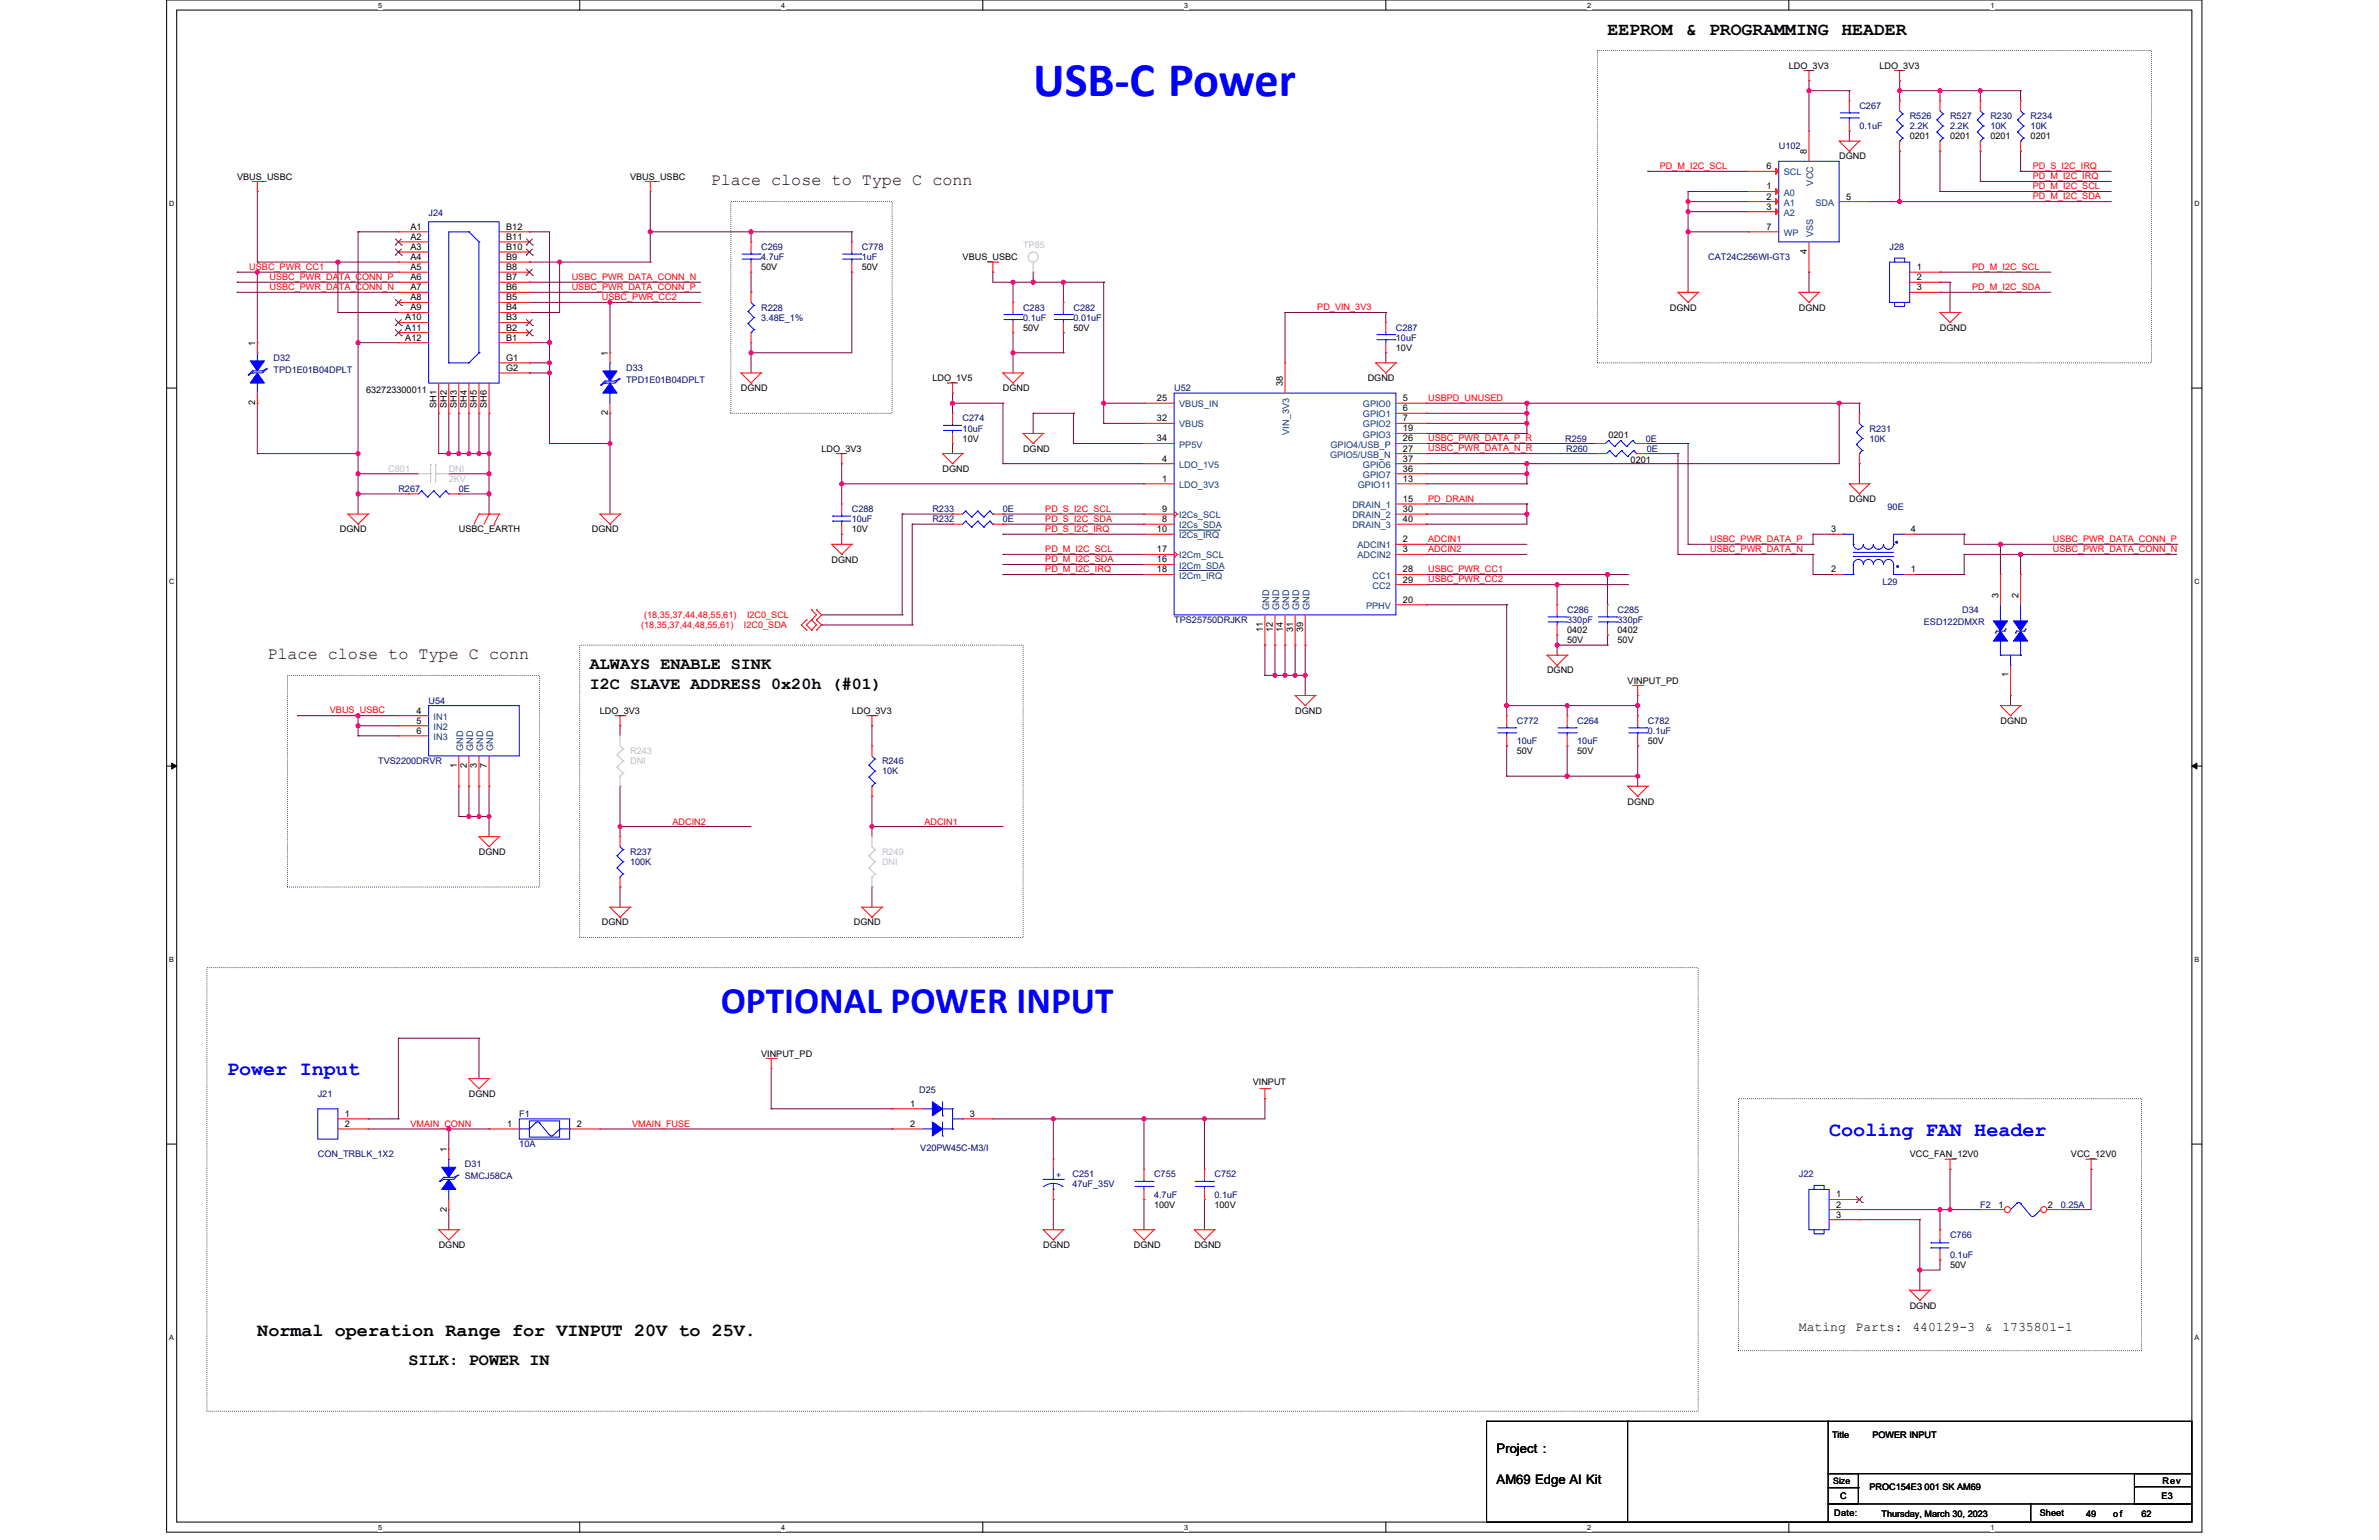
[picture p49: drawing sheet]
<svg xmlns="http://www.w3.org/2000/svg" width="432mm" height="279mm" viewBox="0 0 432 279" stroke-linecap="round" stroke-linejoin="round" font-family="sans-serif">
<defs><g id="words">
<text font-size="8.8" fill="#00f" x="187.5" y="17.5">USB-C Power</text>
<text font-size="6.8" fill="#00f" x="130.8" y="183.8">OPTIONAL POWER INPUT</text>
<g font-size="3.7" fill="#00f">
<text x="41.2" y="195.1">Power Input</text>
<text x="332" y="206">Cooling FAN Header</text>
</g>
<g font-size="3.3">
<text x="291.8" y="6.4">EEPROM &amp;</text>
<text x="310.2" y="6.4">PROGRAMMING</text>
<text x="334.2" y="6.4">HEADER</text>
<text x="46.7" y="242.4">Normal operation Range for VINPUT 20V to 25V.</text>
</g>
<g font-size="3" fill="#400000">
<text x="129" y="33.6">Place close to Type C conn</text>
<text x="48.5" y="119.6">Place close to Type C conn</text>
</g>
<g font-size="3">
<text x="107.1" y="121.4">ALWAYS ENABLE SINK</text>
<text x="107.1" y="125.1">I2C SLAVE ADDRESS 0x20h (#01)</text>
<text x="74.1" y="247.6">SILK: POWER IN</text>
</g>
<g font-size="2.4">
<text x="326.5" y="241.5">Mating</text>
<text x="336.8" y="241.5">Parts:</text>
<text x="347.1" y="241.5">440129-3</text>
<text x="360.3" y="241.5">&amp;</text>
<text x="363.4" y="241.5">1735801-1</text>
<text x="271.6" y="263.7">Project :</text>
<text x="271.6" y="269.2">AM69 Edge AI Kit</text>
</g>
<g font-size="1.6">
<text x="324.7" y="12.5">LDO_3V3</text>
<text x="341.1" y="12.5">LDO_3V3</text>
<text x="328" y="28" transform="rotate(-90 328 28)">8</text>
<text x="333.8" y="28.9">DGND</text>
<text x="346.6" y="25.3">0201</text>
<text x="353.9" y="25.3">0201</text>
<text x="361.3" y="25.3">0201</text>
<text x="368.6" y="25.3">0201</text>
<text x="43" y="32.6">VBUS_USBC</text>
<text x="114.4" y="32.6">VBUS_USBC</text>
<text x="320.6" y="34.4">1</text>
<text x="320.6" y="30.7">6</text>
<text x="74.5" y="41.7">A1</text>
<text x="91.9" y="41.7">B12</text>
<text x="320.6" y="36.2">2</text>
<text x="320.6" y="38">3</text>
<text x="320.6" y="41.7">7</text>
<text x="335.1" y="36.2">5</text>
<text x="74.5" y="43.5">A2</text>
<text x="74.5" y="45.3">A3</text>
<text x="74.5" y="47.2">A4</text>
<text x="91.9" y="43.5">B11</text>
<text x="91.9" y="45.3">B10</text>
<text x="91.9" y="47.2">B9</text>
<text x="174.7" y="47.2">VBUS_USBC</text>
<text x="328" y="46.1" transform="rotate(-90 328 46.1)">4</text>
<text x="74.5" y="49">A5</text>
<text x="74.5" y="50.8">A6</text>
<text x="74.5" y="52.7">A7</text>
<text x="91.9" y="49">B8</text>
<text x="91.9" y="50.8">B7</text>
<text x="91.9" y="52.7">B6</text>
<text x="138.1" y="49">50V</text>
<text x="156.4" y="49">50V</text>
<text x="347.9" y="49">1</text>
<text x="347.9" y="50.8">2</text>
<text x="347.9" y="52.7">3</text>
<text x="73.6" y="58.1">A10</text>
<text x="73.6" y="60">A11</text>
<text x="74.5" y="54.5">A8</text>
<text x="74.5" y="56.3">A9</text>
<text x="91.9" y="54.5">B5</text>
<text x="91.9" y="56.3">B4</text>
<text x="91.9" y="58.1">B3</text>
<text x="91.9" y="60">B2</text>
<text x="303.1" y="56.3">DGND</text>
<text x="326.5" y="56.3">DGND</text>
<text x="46.3" y="62.7" transform="rotate(-90 46.3 62.7)">1</text>
<text x="73.6" y="61.8">A12</text>
<text x="91.9" y="61.8">B1</text>
<text x="91.9" y="65.5">G1</text>
<text x="110.3" y="64.6" transform="rotate(-90 110.3 64.6)">1</text>
<text x="185.7" y="60">50V</text>
<text x="194.8" y="60">50V</text>
<text x="253.4" y="63.7">10V</text>
<text x="352.1" y="60">DGND</text>
<text x="66.5" y="71.3">632723300011</text>
<text x="91.9" y="67.3">G2</text>
<text x="134.5" y="71">DGND</text>
<text x="169.2" y="69.2">LDO_1V5</text>
<text x="182" y="71">DGND</text>
<text x="232.9" y="70" transform="rotate(-90 232.9 70)">38</text>
<text x="248.2" y="69.2">DGND</text>
<text x="46.3" y="73.5" transform="rotate(-90 46.3 73.5)">2</text>
<text x="79.2" y="74" transform="rotate(-90 79.2 74)">SH1</text>
<text x="81.1" y="74" transform="rotate(-90 81.1 74)">SH2</text>
<text x="82.9" y="74" transform="rotate(-90 82.9 74)">SH3</text>
<text x="84.7" y="74" transform="rotate(-90 84.7 74)">SH4</text>
<text x="86.6" y="74" transform="rotate(-90 86.6 74)">SH5</text>
<text x="88.4" y="74" transform="rotate(-90 88.4 74)">SH6</text>
<text x="110.3" y="75.4" transform="rotate(-90 110.3 75.4)">2</text>
<text x="210" y="76.4">32</text>
<text x="210" y="72.8">25</text>
<text x="254.6" y="72.8">5</text>
<text x="254.6" y="74.6">6</text>
<text x="254.6" y="76.4">7</text>
<text x="149.1" y="82">LDO_3V3</text>
<text x="174.7" y="80.1">10V</text>
<text x="185.7" y="82">DGND</text>
<text x="210" y="80.1">34</text>
<text x="210.9" y="83.8">4</text>
<text x="254.6" y="78.3">19</text>
<text x="254.6" y="80.1">26</text>
<text x="254.6" y="81.9">27</text>
<text x="254.6" y="83.8">37</text>
<text x="291.9" y="79.4">0201</text>
<text x="296" y="84">0201</text>
<text x="171.1" y="85.6">DGND</text>
<text x="210.9" y="87.4">1</text>
<text x="254.6" y="87.4">13</text>
<text x="254.6" y="85.6">36</text>
<text x="210.9" y="92.9">9</text>
<text x="210.9" y="94.7">8</text>
<text x="254.6" y="94.7">40</text>
<text x="254.6" y="91.1">15</text>
<text x="254.6" y="92.9">30</text>
<text x="335.7" y="91.1">DGND</text>
<text x="61.7" y="96.6">DGND</text>
<text x="83.3" y="96.6">USBC_EARTH</text>
<text x="107.4" y="96.6">DGND</text>
<text x="154.6" y="96.6">10V</text>
<text x="210" y="96.6">10</text>
<text x="210" y="100.2">17</text>
<text x="254.6" y="98.4">2</text>
<text x="254.6" y="100.2">3</text>
<text x="332.4" y="96.6">3</text>
<text x="346.8" y="96.6">4</text>
<text x="150.9" y="102.1">DGND</text>
<text x="210" y="103.9">18</text>
<text x="210" y="102">16</text>
<text x="254.6" y="103.9">28</text>
<text x="254.6" y="105.7">29</text>
<text x="332.4" y="103.9">2</text>
<text x="346.8" y="103.9">1</text>
<text x="254.6" y="109.4">20</text>
<text x="362.7" y="108.4" transform="rotate(-90 362.7 108.4)">3</text>
<text x="366.4" y="108.4" transform="rotate(-90 366.4 108.4)">2</text>
<text x="229.2" y="114.7" transform="rotate(-90 229.2 114.7)">11</text>
<text x="231" y="114.7" transform="rotate(-90 231 114.7)">12</text>
<text x="232.9" y="114.7" transform="rotate(-90 232.9 114.7)">14</text>
<text x="234.7" y="114.7" transform="rotate(-90 234.7 114.7)">31</text>
<text x="236.5" y="114.7" transform="rotate(-90 236.5 114.7)">39</text>
<text x="284.4" y="114.9">0402</text>
<text x="284.4" y="116.7">50V</text>
<text x="293.6" y="114.9">0402</text>
<text x="293.6" y="116.7">50V</text>
<text x="280.8" y="122.2">DGND</text>
<text x="295.4" y="124">VINPUT_PD</text>
<text x="364.5" y="122.9" transform="rotate(-90 364.5 122.9)">1</text>
<text x="75.6" y="129.5">4</text>
<text x="75.6" y="131.3">5</text>
<text x="108.9" y="129.5">LDO_3V3</text>
<text x="154.6" y="129.5">LDO_3V3</text>
<text x="235.1" y="129.5">DGND</text>
<text x="363.1" y="131.3">DGND</text>
<text x="75.6" y="133.1">6</text>
<text x="275.3" y="136.8">50V</text>
<text x="286.3" y="136.8">50V</text>
<text x="299.1" y="135">50V</text>
<text x="82.9" y="139.4" transform="rotate(-90 82.9 139.4)">1</text>
<text x="84.7" y="139.4" transform="rotate(-90 84.7 139.4)">2</text>
<text x="86.6" y="139.4" transform="rotate(-90 86.6 139.4)">3</text>
<text x="88.4" y="139.4" transform="rotate(-90 88.4 139.4)">7</text>
<text x="295.4" y="146">DGND</text>
<text x="86.9" y="155.1">DGND</text>
<text x="109.3" y="167.9">DGND</text>
<text x="155" y="167.9">DGND</text>
<text x="138.1" y="191.7">VINPUT_PD</text>
<text x="227.4" y="196.8">VINPUT</text>
<text x="62.6" y="202.6">1</text>
<text x="85.1" y="199">DGND</text>
<text x="165.2" y="200.8">1</text>
<text x="176" y="202.6">3</text>
<text x="62.6" y="204.5">2</text>
<text x="81.1" y="209" transform="rotate(-90 81.1 209)">1</text>
<text x="92" y="204.5">1</text>
<text x="104.7" y="204.5">2</text>
<text x="165.2" y="204.5">2</text>
<text x="346.6" y="210">VCC_FAN_12V0</text>
<text x="375.9" y="210">VCC_12V0</text>
<text x="81.1" y="219.8" transform="rotate(-90 81.1 219.8)">2</text>
<text x="209.5" y="219.1">100V</text>
<text x="220.4" y="219.1">100V</text>
<text x="333.3" y="217.3">1</text>
<text x="333.3" y="219.1">2</text>
<text x="333.3" y="220.9">3</text>
<text x="362.7" y="219.1">1</text>
<text x="371.7" y="219.1">2</text>
<text x="79.6" y="226.4">DGND</text>
<text x="189.4" y="226.4">DGND</text>
<text x="205.8" y="226.4">DGND</text>
<text x="216.8" y="226.4">DGND</text>
<text x="353.9" y="230.1">50V</text>
<text x="346.6" y="237.4">DGND</text>
<text x="332.5" y="260.8">Title</text>
<text x="339.9" y="260.8">POWER INPUT</text>
<text x="332.7" y="269.2">Size</text>
<text x="392.5" y="269.2">Rev</text>
<text x="332.9" y="275.1">Date:</text>
<text x="334" y="272">C</text>
<text x="339.3" y="270.3">PROC154E3 001 SK AM69</text>
<text x="341.5" y="275.3">Thursday, March 30, 2023</text>
<text x="370.2" y="275.1">Sheet</text>
<text x="378.6" y="275.3">49</text>
<text x="383.6" y="275.3">of</text>
<text x="388.7" y="275.3">62</text>
<text x="392.3" y="272">E3</text>
</g>
<g font-size="1.6" fill="#000080">
<text x="337.5" y="19.8">C267</text>
<text x="337.5" y="23.4">0.1uF</text>
<text x="346.6" y="21.6">R526</text>
<text x="346.6" y="23.4">2.2K</text>
<text x="353.9" y="21.6">R527</text>
<text x="353.9" y="23.4">2.2K</text>
<text x="361.3" y="21.6">R230</text>
<text x="361.3" y="23.4">10K</text>
<text x="368.6" y="21.6">R234</text>
<text x="368.6" y="23.4">10K</text>
<text x="322.9" y="27.1">U102</text>
<text x="77.8" y="39.2">J24</text>
<text x="138.1" y="45.4">C269</text>
<text x="138.1" y="47.2">4.7uF</text>
<text x="156.4" y="45.4">C778</text>
<text x="156.4" y="47.2">1uF</text>
<text x="310.1" y="47.2">CAT24C256WI-GT3</text>
<text x="343" y="45.4">J28</text>
<text x="138.1" y="56.3">R228</text>
<text x="138.1" y="58.2">3.48E_1%</text>
<text x="185.7" y="56.3">C283</text>
<text x="185.7" y="58.2">0.1uF</text>
<text x="194.8" y="56.3">C282</text>
<text x="194.8" y="58.2">0.01uF</text>
<text x="49.6" y="65.5">D32</text>
<text x="253.4" y="60">C287</text>
<text x="253.4" y="61.8">10uF</text>
<text x="49.6" y="67.7">TPD1E01B04DPLT</text>
<text x="113.6" y="67.3">D33</text>
<text x="113.6" y="69.5">TPD1E01B04DPLT</text>
<text x="213.1" y="71">U52</text>
<text x="174.7" y="76.5">C274</text>
<text x="174.7" y="78.3">10uF</text>
<text x="284.1" y="80.1">R259</text>
<text x="284.3" y="82">R260</text>
<text x="298.7" y="80.1">0E</text>
<text x="298.9" y="82">0E</text>
<text x="339.3" y="78.3">R231</text>
<text x="339.3" y="80.1">10K</text>
<text x="72.3" y="89.3">R267</text>
<text x="83.3" y="89.3">0E</text>
<text x="154.6" y="92.9">C288</text>
<text x="154.6" y="94.8">10uF</text>
<text x="169.2" y="94.8">R232</text>
<text x="169.2" y="92.9">R233</text>
<text x="182" y="94.8">0E</text>
<text x="182" y="92.9">0E</text>
<text x="342.6" y="92.6">90E</text>
<text x="341.7" y="106.1">L29</text>
<text x="213.1" y="113">TPS25750DRJKR</text>
<text x="284.4" y="111.2">C286</text>
<text x="284.4" y="113">330pF</text>
<text x="293.6" y="111.2">C285</text>
<text x="293.6" y="113">330pF</text>
<text x="349.2" y="113.4">ESD122DMXR</text>
<text x="356.1" y="111.2">D34</text>
<text x="77.8" y="127.7">U54</text>
<text x="275.3" y="131.3">C772</text>
<text x="286.3" y="131.3">C264</text>
<text x="299.1" y="131.3">C782</text>
<text x="275.3" y="135">10uF</text>
<text x="286.3" y="135">10uF</text>
<text x="299.1" y="133.2">0.1uF</text>
<text x="68.6" y="138.6">TVS2200DRVR</text>
<text x="160.1" y="138.6">R246</text>
<text x="160.1" y="140.5">10K</text>
<text x="114.4" y="155.1">R237</text>
<text x="114.4" y="156.9">100K</text>
<text x="57.7" y="199">J21</text>
<text x="94.3" y="202.7">F1</text>
<text x="166.9" y="198.3">D25</text>
<text x="57.7" y="210">CON_TRBLK_1X2</text>
<text x="94.3" y="208.1">10A</text>
<text x="167" y="208.9">V20PW45C-M3/I</text>
<text x="84.4" y="211.8">D31</text>
<text x="84.4" y="214">SMCJ58CA</text>
<text x="194.7" y="213.6">C251</text>
<text x="194.7" y="215.3">47uF_35V</text>
<text x="209.5" y="213.6">C755</text>
<text x="220.4" y="213.6">C752</text>
<text x="326.5" y="213.6">J22</text>
<text x="209.5" y="217.3">4.7uF</text>
<text x="220.4" y="217.3">0.1uF</text>
<text x="359.4" y="219.1">F2</text>
<text x="374.1" y="219.1">0.25A</text>
<text x="353.9" y="224.6">C766</text>
<text x="353.9" y="228.3">0.1uF</text>
</g>
<g font-size="1.6" fill="#f00">
<text x="301.3" y="30.7">PD_M_I2C_SCL</text>
<text x="368.9" y="34.3">PD_M_I2C_SCL</text>
<text x="368.9" y="32.5">PD_M_I2C_IRQ</text>
<text x="368.9" y="30.7">PD_S_I2C_IRQ</text>
<text x="368.9" y="36.1">PD_M_I2C_SDA</text>
<text x="45.2" y="48.9">USBC_PWR_CC1</text>
<text x="48.9" y="50.8">USBC_PWR_DATA_CONN_P</text>
<text x="48.9" y="52.6">USBC_PWR_DATA_CONN_N</text>
<text x="103.8" y="52.6">USBC_PWR_DATA_CONN_P</text>
<text x="103.8" y="50.8">USBC_PWR_DATA_CONN_N</text>
<text x="358" y="48.9">PD_M_I2C_SCL</text>
<text x="358" y="52.6">PD_M_I2C_SDA</text>
<text x="109.3" y="54.4">USBC_PWR_CC2</text>
<text x="239.1" y="56.3">PD_VIN_3V3</text>
<text x="259.2" y="72.7">USBPD_UNUSED</text>
<text x="259.2" y="80">USBC_PWR_DATA_P_R</text>
<text x="259.2" y="81.9">USBC_PWR_DATA_N_R</text>
<text x="189.7" y="94.7">PD_S_I2C_SDA</text>
<text x="189.7" y="92.8">PD_S_I2C_SCL</text>
<text x="259.2" y="91">PD_DRAIN</text>
<text x="189.7" y="102">PD_M_I2C_SDA</text>
<text x="189.7" y="100.2">PD_M_I2C_SCL</text>
<text x="189.7" y="96.5">PD_S_I2C_IRQ</text>
<text x="259.2" y="100.2">ADCIN2</text>
<text x="259.2" y="98.4">ADCIN1</text>
<text x="310.4" y="98.3">USBC_PWR_DATA_P</text>
<text x="310.4" y="100.2">USBC_PWR_DATA_N</text>
<text x="372.6" y="98.3">USBC_PWR_DATA_CONN_P</text>
<text x="372.6" y="100.2">USBC_PWR_DATA_CONN_N</text>
<text x="189.7" y="103.8">PD_M_I2C_IRQ</text>
<text x="259.2" y="103.8">USBC_PWR_CC1</text>
<text x="259.2" y="105.6">USBC_PWR_CC2</text>
<text x="116.4" y="114">(18,35,37,44,48,55,61)</text>
<text x="116.9" y="112.1">(18,35,37,44,48,55,61)</text>
<text x="135" y="114">I2C0_SDA</text>
<text x="135.6" y="112.1">I2C0_SCL</text>
<text x="59.9" y="129.4">VBUS_USBC</text>
<text x="122.1" y="149.6">ADCIN2</text>
<text x="167.8" y="149.6">ADCIN1</text>
<text x="74.5" y="204.4">VMAIN_CONN</text>
<text x="114.7" y="204.4">VMAIN_FUSE</text>
</g>
<g font-size="1.6" fill="#004080">
<text x="323.8" y="35.5">A0</text>
<text x="323.8" y="31.8">SCL</text>
<text x="329.1" y="33.7" transform="rotate(-90 329.1 33.7)">VCC</text>
<text x="323.8" y="37.3">A1</text>
<text x="323.8" y="39.1">A2</text>
<text x="329.5" y="37.3">SDA</text>
<text x="323.8" y="42.8">WP</text>
<text x="329.1" y="43" transform="rotate(-90 329.1 43)">VSS</text>
<text x="214" y="77.6">VBUS</text>
<text x="214" y="73.9">VBUS_IN</text>
<text x="247.4" y="73.9">GPIO0</text>
<text x="247.4" y="75.7">GPIO1</text>
<text x="247.4" y="77.6">GPIO2</text>
<text x="214" y="81.2">PP5V</text>
<text x="234" y="78.9" transform="rotate(-90 234 78.9)">VIN_3V3</text>
<text x="241.4" y="83">GPIO5/USB_N</text>
<text x="241.5" y="81.2">GPIO4/USB_P</text>
<text x="247.4" y="79.4">GPIO3</text>
<text x="214" y="84.9">LDO_1V5</text>
<text x="214" y="88.5">LDO_3V3</text>
<text x="246.5" y="88.5">GPIO11</text>
<text x="247.4" y="84.9">GPIO6</text>
<text x="247.4" y="86.7">GPIO7</text>
<text x="214" y="94">I2Cs_SCL</text>
<text x="214" y="95.8">I2Cs_SDA</text>
<text x="245.5" y="95.8">DRAIN_3</text>
<text x="245.5" y="92.2">DRAIN_1</text>
<text x="245.5" y="94">DRAIN_2</text>
<text x="214" y="97.7">I2Cs_IRQ</text>
<text x="214" y="101.3">I2Cm_SCL</text>
<text x="246.4" y="99.5">ADCIN1</text>
<text x="246.4" y="101.3">ADCIN2</text>
<text x="214" y="105">I2Cm_IRQ</text>
<text x="214" y="103.2">I2Cm_SDA</text>
<text x="249.1" y="105">CC1</text>
<text x="249.1" y="106.8">CC2</text>
<text x="230.3" y="110.6" transform="rotate(-90 230.3 110.6)">GND</text>
<text x="232.2" y="110.6" transform="rotate(-90 232.2 110.6)">GND</text>
<text x="234" y="110.6" transform="rotate(-90 234 110.6)">GND</text>
<text x="235.8" y="110.6" transform="rotate(-90 235.8 110.6)">GND</text>
<text x="237.7" y="110.6" transform="rotate(-90 237.7 110.6)">GND</text>
<text x="247.9" y="110.5">PPHV</text>
<text x="78.7" y="130.6">IN1</text>
<text x="78.7" y="132.4">IN2</text>
<text x="78.7" y="134.2">IN3</text>
<text x="84" y="136.2" transform="rotate(-90 84 136.2)">GND</text>
<text x="85.9" y="136.2" transform="rotate(-90 85.9 136.2)">GND</text>
<text x="87.7" y="136.2" transform="rotate(-90 87.7 136.2)">GND</text>
<text x="89.5" y="136.2" transform="rotate(-90 89.5 136.2)">GND</text>
</g>
<g font-size="1.6" fill="#c0c0c0">
<text x="185.7" y="45">TP85</text>
<text x="70.5" y="85.6">C801</text>
<text x="81.5" y="85.6">DNI</text>
<text x="81.5" y="87.4">2KV</text>
<text x="114.4" y="136.8">R243</text>
<text x="114.4" y="138.6">DNI</text>
<text x="160.1" y="155.1">R249</text>
<text x="160.1" y="156.9">DNI</text>
</g>
<text font-size="1.6" fill="#00f" x="191.7" y="213.7">+</text>
<g font-size="1.3">
<text x="68.6" y="1.4">5</text>
<text x="141.8" y="1.4">4</text>
<text x="215" y="1.4">3</text>
<text x="288.1" y="1.4">2</text>
<text x="361.3" y="1.4">1</text>
<text x="30.7" y="37.3">D</text>
<text x="398.3" y="37.3">D</text>
<text x="30.7" y="105.9">C</text>
<text x="398.3" y="105.9">C</text>
<text x="30.7" y="174.5">B</text>
<text x="398.3" y="174.5">B</text>
<text x="30.7" y="243">A</text>
<text x="398.3" y="243">A</text>
<text x="68.6" y="277.5">5</text>
<text x="141.8" y="277.5">4</text>
<text x="215" y="277.5">3</text>
<text x="288.1" y="277.5">2</text>
<text x="361.3" y="277.5">1</text>
</g>
</g></defs>
<path d="M30.2 0h369.5v278h-369.5zM32.1 1.8h365.7v274.3h-365.7z" fill="none" stroke="#000" stroke-width=".18"/>
<g fill="#fff">
<path d="M68.7 .2h.7v1.4h-.7z"/>
<path d="M68.7 276.3h.7v1.5h-.7z"/>
</g>
<path d="M105.2 0v1.8M105.2 276.1v1.9" fill="none" stroke="#000" stroke-width=".18"/>
<g fill="#fff">
<path d="M141.8 .2h.7v1.4h-.7z"/>
<path d="M141.8 276.3h.7v1.5h-.7z"/>
</g>
<path d="M178.4 0v1.8M178.4 276.1v1.9" fill="none" stroke="#000" stroke-width=".18"/>
<g fill="#fff">
<path d="M215 .2h.7v1.4h-.7z"/>
<path d="M215 276.3h.7v1.5h-.7z"/>
</g>
<path d="M251.5 0v1.8M251.5 276.1v1.9" fill="none" stroke="#000" stroke-width=".18"/>
<g fill="#fff">
<path d="M288.1 .2h.7v1.4h-.7z"/>
<path d="M288.1 276.3h.7v1.5h-.7z"/>
</g>
<path d="M324.7 0v1.8M324.7 276.1v1.9" fill="none" stroke="#000" stroke-width=".18"/>
<g fill="#fff">
<path d="M361.3 .2h.7v1.4h-.7z"/>
<path d="M361.3 276.3h.7v1.5h-.7z"/>
<path d="M30.7 36.1h1v1.5h-1z"/>
<path d="M398.3 36.1h.9v1.5h-.9z"/>
<path d="M30.7 104.7h1v1.5h-1z"/>
<path d="M398.3 104.7h.9v1.5h-.9z"/>
</g>
<path d="M30.2 70.4h1.9M397.8 70.4h1.9" fill="none" stroke="#000" stroke-width=".18"/>
<g fill="#fff">
<path d="M30.7 173.3h.9v1.4h-.9z"/>
<path d="M398.3 173.3h.9v1.4h-.9z"/>
</g>
<path d="M30.2 139h1.9M31.2 138.5l.9 .5-.9 .5zM397.8 139l.9-.5v1zM397.8 139h1.9" fill="none" stroke="#000" stroke-width=".18"/>
<path d="M31.2 138.5l.9 .5-.9 .5zM397.8 139l.9-.5v1z" fill="#000"/>
<g fill="#fff">
<path d="M30.7 241.9h.9v1.4h-.9z"/>
<path d="M398.3 241.9h.9v1.4h-.9z"/>
</g>
<path d="M30.2 207.6h1.9M397.8 207.6h1.9" fill="none" stroke="#000" stroke-width=".18"/>
<path d="M289.9 9.1h100.6v56.7h-100.6zM132.7 36.6h29.2v38.4h-29.2zM105.2 117h80.5v53.1h-80.5zM52.2 122.5h45.7v38.4h-45.7zM37.6 175.6h270.6v80.4h-270.6zM315.5 199.3h73.2v45.8h-73.2z" fill="none" stroke="#000" stroke-width=".18" stroke-dasharray="0 .4"/>
<path d="M65 86h.1M65 86h11M65 86v3.6M81.5 86h.1M81.5 86h7.3M83.3 89.6h.1M83.3 89.6h5.5" fill="none" stroke="#800040" stroke-width=".18"/>
<circle cx="65" cy="89.6" r=".37" fill="#f0f"/>
<circle cx="65" cy="89.6" r=".37" fill="none" stroke="#f0f" stroke-width=".18"/>
<circle cx="65" cy="85.9" r=".37" fill="#f0f"/>
<circle cx="65" cy="85.9" r=".37" fill="none" stroke="#f0f" stroke-width=".18"/>
<path d="M65 89.6h.1M65 89.6h9.1M88.8 89.6h.1M88.8 86v3.6" fill="none" stroke="#800040" stroke-width=".18"/>
<circle cx="88.8" cy="85.9" r=".37" fill="#f0f"/>
<circle cx="88.8" cy="85.9" r=".37" fill="none" stroke="#f0f" stroke-width=".18"/>
<circle cx="88.8" cy="89.6" r=".37" fill="#f0f"/>
<circle cx="88.8" cy="89.6" r=".37" fill="none" stroke="#f0f" stroke-width=".18"/>
<path d="M46.7 47.5h.1M46.7 47.5h14.6M65 89.6h.1M65 89.6v3.7M88.8 93.3h.1M88.8 89.6v3.7" fill="none" stroke="#800040" stroke-width=".18"/>
<circle cx="61.3" cy="47.5" r=".37" fill="#f0f"/>
<circle cx="61.3" cy="47.5" r=".37" fill="none" stroke="#f0f" stroke-width=".18"/>
<path d="M46.7 34.7h.1M46.7 34.7v12.8M61.3 47.5h.1M61.3 56.7h.1M61.3 47.5v9.2M61.3 56.7h11M61.3 47.5h11M96.1 47.5h.1M96.1 47.5h5.5" fill="none" stroke="#800040" stroke-width=".18"/>
<circle cx="101.6" cy="47.5" r=".37" fill="#f0f"/>
<circle cx="101.6" cy="47.5" r=".37" fill="none" stroke="#f0f" stroke-width=".18"/>
<path d="M118 34.7v7.4M65 42.1h.1M65 42.1h7.3M96.1 56.7h.1M96.1 42.1h.1M96.1 42.1h3.6v20.1M101.6 47.5h.1M101.6 47.5v9.2h-5.5M101.6 47.5h16.4M118 42.1h.1M99.7 62.2h.1" fill="none" stroke="#800040" stroke-width=".18"/>
<circle cx="99.7" cy="62.2" r=".37" fill="#f0f"/>
<circle cx="99.7" cy="62.2" r=".37" fill="none" stroke="#f0f" stroke-width=".18"/>
<path d="M65 62.2h.1M65 62.2v20.1M96.1 67.7h.1M96.1 65.8h.1M96.1 65.8h3.6M99.7 65.8h.1M99.7 65.8v1.9h-3.6" fill="none" stroke="#800040" stroke-width=".18"/>
<circle cx="65" cy="82.3" r=".37" fill="#f0f"/>
<circle cx="65" cy="82.3" r=".37" fill="none" stroke="#f0f" stroke-width=".18"/>
<circle cx="65" cy="62.2" r=".37" fill="#f0f"/>
<circle cx="65" cy="62.2" r=".37" fill="none" stroke="#f0f" stroke-width=".18"/>
<path d="M99.7 67.7h.1M99.7 67.7v12.8" fill="none" stroke="#800040" stroke-width=".18"/>
<circle cx="99.7" cy="67.7" r=".37" fill="#f0f"/>
<circle cx="99.7" cy="67.7" r=".37" fill="none" stroke="#f0f" stroke-width=".18"/>
<path d="M79.6 75h.1M79.6 75v7.3M85.1 75h.1M85.1 75v7.3M86.9 75h.1M86.9 75v7.3M88.8 75h.1M88.8 75v7.3h-3.7M79.6 82.3h.1M79.6 82.3h1.9M85.1 82.3h.1M86.9 82.3h.1" fill="none" stroke="#800040" stroke-width=".18"/>
<circle cx="86.9" cy="82.3" r=".37" fill="#f0f"/>
<circle cx="86.9" cy="82.3" r=".37" fill="none" stroke="#f0f" stroke-width=".18"/>
<circle cx="85.1" cy="82.3" r=".37" fill="#f0f"/>
<circle cx="85.1" cy="82.3" r=".37" fill="none" stroke="#f0f" stroke-width=".18"/>
<path d="M81.5 75h.1M81.5 75v7.3M83.3 75h.1M83.3 75v7.3M83.3 82.3h.1M83.3 82.3h1.8" fill="none" stroke="#800040" stroke-width=".18"/>
<circle cx="81.4" cy="82.3" r=".37" fill="#f0f"/>
<circle cx="81.4" cy="82.3" r=".37" fill="none" stroke="#f0f" stroke-width=".18"/>
<path d="M81.5 82.3h.1M81.5 82.3h1.8" fill="none" stroke="#800040" stroke-width=".18"/>
<circle cx="83.3" cy="82.3" r=".37" fill="#f0f"/>
<circle cx="83.3" cy="82.3" r=".37" fill="none" stroke="#f0f" stroke-width=".18"/>
<path d="M88.8 86h.1M88.8 82.3v3.7" fill="none" stroke="#800040" stroke-width=".18"/>
<circle cx="88.8" cy="82.3" r=".37" fill="#f0f"/>
<circle cx="88.8" cy="82.3" r=".37" fill="none" stroke="#f0f" stroke-width=".18"/>
<path d="M46.7 49.4h.1M46.7 49.4h25.6M96.1 54.9h.1M96.1 54.9h14.6M110.7 54.9h.1M110.7 54.9v9.1" fill="none" stroke="#800040" stroke-width=".18"/>
<circle cx="46.7" cy="49.4" r=".37" fill="#f0f"/>
<circle cx="46.7" cy="49.4" r=".37" fill="none" stroke="#f0f" stroke-width=".18"/>
<g fill="none" stroke="#800040" stroke-width=".18">
<path d="M46.7 49.4h.1M46.7 49.4v12.8M65 42.1h.1M65 42.1v20.1M46.7 73.2h.1M46.7 73.2v9.1M65 62.2h.1M65 62.2h7.3M110.7 75h.1M110.7 75v18.3M46.7 82.3h.1M46.7 82.3h18.3"/>
<path d="M65 82.3h.1M65 82.3v3.7M99.7 80.5h.1M99.7 80.5h11M110.7 80.5h.1"/>
</g>
<circle cx="110.7" cy="80.5" r=".37" fill="#f0f"/>
<circle cx="110.7" cy="80.5" r=".37" fill="none" stroke="#f0f" stroke-width=".18"/>
<path d="M297.2 126.2h.1M297.2 135.3h.1M297.2 126.2v1.8M297.2 135.3v7.3M273.5 140.8h.1M273.5 140.8h10.9M297.2 140.8h.1" fill="none" stroke="#800040" stroke-width=".18"/>
<circle cx="297.2" cy="140.8" r=".37" fill="#f0f"/>
<circle cx="297.2" cy="140.8" r=".37" fill="none" stroke="#f0f" stroke-width=".18"/>
<path d="M273.5 135.3h.1M273.5 135.3v5.5M284.4 135.3h.1M284.4 135.3v5.5" fill="none" stroke="#800040" stroke-width=".18"/>
<circle cx="284.4" cy="140.8" r=".37" fill="#f0f"/>
<circle cx="284.4" cy="140.8" r=".37" fill="none" stroke="#f0f" stroke-width=".18"/>
<path d="M273.5 128h.1M273.5 128v1.8M284.4 128h.1M284.4 128h12.8M284.4 140.8h.1M284.4 140.8h12.8" fill="none" stroke="#800040" stroke-width=".18"/>
<circle cx="297.2" cy="128" r=".37" fill="#f0f"/>
<circle cx="297.2" cy="128" r=".37" fill="none" stroke="#f0f" stroke-width=".18"/>
<circle cx="284.4" cy="128" r=".37" fill="#f0f"/>
<circle cx="284.4" cy="128" r=".37" fill="none" stroke="#f0f" stroke-width=".18"/>
<path d="M172.9 71.3h.1M172.9 71.3v1.9M172.9 80.5h.1M172.9 80.5v1.8M182 102.4h.1M182 100.6h.1M182 102.4h25.6M182 100.6h25.6M284.4 128h.1M284.4 128v1.8M297.2 128h.1M297.2 128v1.8" fill="none" stroke="#800040" stroke-width=".18"/>
<circle cx="172.9" cy="73.1" r=".37" fill="#f0f"/>
<circle cx="172.9" cy="73.1" r=".37" fill="none" stroke="#f0f" stroke-width=".18"/>
<g fill="none" stroke="#800040" stroke-width=".18">
<path d="M233.2 56.7h.1M233.2 56.7h18.3M233.2 56.7v9.1M251.5 56.7h.1M251.5 56.7v1.8M251.5 64h.1M251.5 64v1.8M152.8 96.9h.1M152.8 84.1h.1M152.8 84.1v3.7M152.8 96.9v1.9M258.8 98.8h.1"/>
<path d="M258.8 98.8h18.3M233.2 117h.1M233.2 117v5.5M235.1 117h.1M235.1 117v5.5h-1.9M258.8 100.6h.1M258.8 100.6h18.3M233.2 122.5h.1"/>
</g>
<circle cx="235.1" cy="122.5" r=".37" fill="#f0f"/>
<circle cx="235.1" cy="122.5" r=".37" fill="none" stroke="#f0f" stroke-width=".18"/>
<circle cx="233.2" cy="122.5" r=".37" fill="#f0f"/>
<circle cx="233.2" cy="122.5" r=".37" fill="none" stroke="#f0f" stroke-width=".18"/>
<path d="M236.9 122.5h.1M236.9 122.5v3.7" fill="none" stroke="#800040" stroke-width=".18"/>
<circle cx="236.9" cy="122.5" r=".37" fill="#f0f"/>
<circle cx="236.9" cy="122.5" r=".37" fill="none" stroke="#f0f" stroke-width=".18"/>
<path d="M231.4 117h.1M231.4 117v5.5M231.4 122.5h.1M231.4 122.5h1.8" fill="none" stroke="#800040" stroke-width=".18"/>
<circle cx="231.4" cy="122.5" r=".37" fill="#f0f"/>
<circle cx="231.4" cy="122.5" r=".37" fill="none" stroke="#f0f" stroke-width=".18"/>
<g fill="none" stroke="#800040" stroke-width=".18">
<path d="M154.6 42.1h.1M154.6 49.4h.1M154.6 42.1v1.8M154.6 49.4v14.6M180.2 49.4h.1M180.2 49.4v1.8M183.9 51.2h.1M183.9 51.2v3.7M152.8 87.8h.1M152.8 87.8v3.6M229.6 117h.1M229.6 117v5.5"/>
<path d="M229.6 122.5h.1M229.6 122.5h1.8"/>
</g>
<circle cx="183.9" cy="51.2" r=".37" fill="#f0f"/>
<circle cx="183.9" cy="51.2" r=".37" fill="none" stroke="#f0f" stroke-width=".18"/>
<path d="M136.3 64h.1M136.3 64h18.3M183.9 60.4h.1M183.9 60.4v3.6" fill="none" stroke="#800040" stroke-width=".18"/>
<circle cx="136.3" cy="64" r=".37" fill="#f0f"/>
<circle cx="136.3" cy="64" r=".37" fill="none" stroke="#f0f" stroke-width=".18"/>
<path d="M328.3 16.5h.1M328.3 16.5h7.4M328.3 16.5v7.3M335.7 16.5h.1M335.7 16.5v1.8M183.9 51.2h3.6M187.5 51.2h.1M136.3 64h.1M136.3 64v3.7" fill="none" stroke="#800040" stroke-width=".18"/>
<circle cx="328.3" cy="16.5" r=".37" fill="#f0f"/>
<circle cx="328.3" cy="16.5" r=".37" fill="none" stroke="#f0f" stroke-width=".18"/>
<path d="M335.7 23.8h.1M335.7 23.8v1.8M306.4 42.1h.1M306.4 42.1v10.9M306.4 42.1h11" fill="none" stroke="#800040" stroke-width=".18"/>
<circle cx="306.4" cy="42.1" r=".37" fill="#f0f"/>
<circle cx="306.4" cy="42.1" r=".37" fill="none" stroke="#f0f" stroke-width=".18"/>
<g fill="none" stroke="#800040" stroke-width=".18">
<path d="M328.3 14.6h.1M328.3 14.6v1.9M299.1 31.1h.1M299.1 31.1h18.3M339.3 36.6h.1M339.3 36.6h5.5M328.3 49.4h.1M328.3 49.4v3.6M352.1 51.2h.1M352.1 49.4h.1M352.1 53h.1M352.1 51.2h1.8"/>
<path d="M352.1 49.4h20.1M352.1 53h20.1M353.9 51.2h.1M353.9 51.2v5.5M112.5 131.7h.1M112.5 131.7v1.8M112.5 142.6h.1M112.5 150h.1M112.5 142.6v7.4M112.5 150h23.8M112.5 160.9h.1M112.5 160.9v3.7"/>
</g>
<circle cx="112.5" cy="150" r=".37" fill="#f0f"/>
<circle cx="112.5" cy="150" r=".37" fill="none" stroke="#f0f" stroke-width=".18"/>
<path d="M112.5 150h.1M112.5 150v1.8M158.3 150h.1M158.3 150h23.7M158.3 160.9h.1M158.3 160.9v3.7" fill="none" stroke="#800040" stroke-width=".18"/>
<circle cx="158.3" cy="150" r=".37" fill="#f0f"/>
<circle cx="158.3" cy="150" r=".37" fill="none" stroke="#f0f" stroke-width=".18"/>
<path d="M306.4 34.7h.1M306.4 36.6h.1M306.4 34.7h11M306.4 34.7v1.9M306.4 36.6h11M158.3 131.7h.1M158.3 131.7v3.6M158.3 150h.1M158.3 144.5h.1M158.3 144.5v7.3" fill="none" stroke="#800040" stroke-width=".18"/>
<circle cx="306.4" cy="36.6" r=".37" fill="#f0f"/>
<circle cx="306.4" cy="36.6" r=".37" fill="none" stroke="#f0f" stroke-width=".18"/>
<path d="M306.4 36.6h.1M306.4 38.4h.1M306.4 36.6v1.8M306.4 38.4h11" fill="none" stroke="#800040" stroke-width=".18"/>
<circle cx="306.4" cy="38.4" r=".37" fill="#f0f"/>
<circle cx="306.4" cy="38.4" r=".37" fill="none" stroke="#f0f" stroke-width=".18"/>
<path d="M306.4 38.4h.1M306.4 38.4v3.7M200.3 51.2h.1M200.3 51.2v22M200.3 76.8h.1M200.3 76.8h7.3M236.9 117h.1M236.9 117v5.5h-1.8M235.1 122.5h.1" fill="none" stroke="#800040" stroke-width=".18"/>
<circle cx="200.3" cy="73.1" r=".37" fill="#f0f"/>
<circle cx="200.3" cy="73.1" r=".37" fill="none" stroke="#f0f" stroke-width=".18"/>
<g fill="none" stroke="#800040" stroke-width=".18">
<path d="M172.9 73.2h.1M172.9 73.2h9.1M172.9 73.2v1.8M182 73.2h.1M182 73.2v10.9M200.3 73.2h.1M200.3 73.2h7.3M200.3 73.2v3.6M152.8 87.8h.1M152.8 87.8h54.8M182 84.1h.1M182 84.1h25.6"/>
<path d="M194.8 80.5h.1M194.8 80.5h12.8"/>
</g>
<circle cx="152.8" cy="87.8" r=".37" fill="#f0f"/>
<circle cx="152.8" cy="87.8" r=".37" fill="none" stroke="#f0f" stroke-width=".18"/>
<path d="M110.7 54.9h.1M110.7 54.9h16.5" fill="none" stroke="#800040" stroke-width=".18"/>
<circle cx="110.7" cy="54.9" r=".37" fill="#f0f"/>
<circle cx="110.7" cy="54.9" r=".37" fill="none" stroke="#f0f" stroke-width=".18"/>
<path d="M43 49.4h.1M43 49.4h3.7M258.8 104.2h33M291.8 104.2h.1" fill="none" stroke="#800040" stroke-width=".18"/>
<circle cx="291.8" cy="104.2" r=".37" fill="#f0f"/>
<circle cx="291.8" cy="104.2" r=".37" fill="none" stroke="#f0f" stroke-width=".18"/>
<path d="M258.8 106.1h23.8M282.6 106.1h.1" fill="none" stroke="#800040" stroke-width=".18"/>
<circle cx="282.6" cy="106.1" r=".37" fill="#f0f"/>
<circle cx="282.6" cy="106.1" r=".37" fill="none" stroke="#f0f" stroke-width=".18"/>
<path d="M258.8 95.1h.1M258.8 91.4h18.3M258.8 95.1h18.3M258.8 93.3h18.3M277.1 91.4h.1M277.1 93.3h.1M277.1 91.4v1.9" fill="none" stroke="#800040" stroke-width=".18"/>
<circle cx="277.1" cy="93.3" r=".37" fill="#f0f"/>
<circle cx="277.1" cy="93.3" r=".37" fill="none" stroke="#f0f" stroke-width=".18"/>
<path d="M277.1 93.3h.1M277.1 93.3v1.8M258.8 109.7h14.7M273.5 109.7h.1M273.5 109.7v18.3" fill="none" stroke="#800040" stroke-width=".18"/>
<circle cx="273.5" cy="128" r=".37" fill="#f0f"/>
<circle cx="273.5" cy="128" r=".37" fill="none" stroke="#f0f" stroke-width=".18"/>
<path d="M344.8 27.4h.1M344.8 36.6h.1M344.8 27.4v9.2M344.8 36.6h38.4M273.5 128h.1M273.5 128h10.9" fill="none" stroke="#800040" stroke-width=".18"/>
<circle cx="344.8" cy="36.6" r=".37" fill="#f0f"/>
<circle cx="344.8" cy="36.6" r=".37" fill="none" stroke="#f0f" stroke-width=".18"/>
<path d="M344.8 14.6h.1M344.8 14.6v1.9M352.1 16.5h.1M352.1 16.5v1.8" fill="none" stroke="#800040" stroke-width=".18"/>
<circle cx="344.8" cy="16.5" r=".37" fill="#f0f"/>
<circle cx="344.8" cy="16.5" r=".37" fill="none" stroke="#f0f" stroke-width=".18"/>
<path d="M344.8 16.5h.1M344.8 16.5v1.8M352.1 16.5h.1M352.1 16.5h7.3M352.1 34.7h.1M352.1 27.4h.1M352.1 34.7h31.1M352.1 27.4v7.3M182 104.2h.1M182 104.2h25.6" fill="none" stroke="#800040" stroke-width=".18"/>
<circle cx="359.4" cy="16.5" r=".37" fill="#f0f"/>
<circle cx="359.4" cy="16.5" r=".37" fill="none" stroke="#f0f" stroke-width=".18"/>
<circle cx="352.1" cy="16.5" r=".37" fill="#f0f"/>
<circle cx="352.1" cy="16.5" r=".37" fill="none" stroke="#f0f" stroke-width=".18"/>
<g fill="none" stroke="#800040" stroke-width=".18">
<path d="M344.8 16.5h.1M344.8 16.5h7.3M359.4 16.5h.1M359.4 16.5v1.8M359.4 32.9h.1M359.4 27.4h.1M359.4 27.4v5.5M359.4 32.9h23.8M136.3 42.1h.1M136.3 53h.1M136.3 42.1v1.8M136.3 49.4v3.6"/>
<path d="M187.5 49.4h.1M187.5 49.4v1.8"/>
</g>
<circle cx="187.5" cy="51.2" r=".37" fill="#f0f"/>
<circle cx="187.5" cy="51.2" r=".37" fill="none" stroke="#f0f" stroke-width=".18"/>
<path d="M282.6 117h.1M282.6 106.1h.1M282.6 106.1v3.6M282.6 115.2v1.8M282.6 106.1h12.8M282.6 117h9.2M291.8 117h.1M295.4 106.1h.1" fill="none" stroke="#800040" stroke-width=".18"/>
<circle cx="282.6" cy="117" r=".37" fill="#f0f"/>
<circle cx="282.6" cy="117" r=".37" fill="none" stroke="#f0f" stroke-width=".18"/>
<g fill="none" stroke="#800040" stroke-width=".18">
<path d="M187.5 75h.1M187.5 75v3.6M187.5 75h7.3M194.8 75h.1M194.8 75v5.5M258.8 75h18.3M258.8 73.2h18.3M277.1 73.2h.1M277.1 75h.1M277.1 73.2v1.8M258.8 87.8h18.3M277.1 87.8h.1"/>
<path d="M337.5 84.1h.1M337.5 84.1v3.7M282.6 118.9h.1M282.6 117v1.9M291.8 115.2h.1M291.8 104.2h.1M291.8 104.2v5.5M291.8 115.2v1.8M291.8 104.2h3.6M295.4 104.2h.1"/>
</g>
<circle cx="277.1" cy="75" r=".37" fill="#f0f"/>
<circle cx="277.1" cy="75" r=".37" fill="none" stroke="#f0f" stroke-width=".18"/>
<path d="M258.8 76.8h18.3M277.1 75h.1M277.1 76.8h.1M277.1 75v1.8" fill="none" stroke="#800040" stroke-width=".18"/>
<circle cx="277.1" cy="76.8" r=".37" fill="#f0f"/>
<circle cx="277.1" cy="76.8" r=".37" fill="none" stroke="#f0f" stroke-width=".18"/>
<path d="M258.8 78.6h18.3M277.1 76.8h.1M277.1 78.6h.1M277.1 76.8v1.8M258.8 84.1h18.3M258.8 86h18.3M277.1 84.1h.1M277.1 86h.1M277.1 84.1v1.9" fill="none" stroke="#800040" stroke-width=".18"/>
<circle cx="277.1" cy="85.9" r=".37" fill="#f0f"/>
<circle cx="277.1" cy="85.9" r=".37" fill="none" stroke="#f0f" stroke-width=".18"/>
<path d="M277.1 73.2h56.7M333.8 73.2h.1M277.1 86h.1M277.1 86v1.8" fill="none" stroke="#800040" stroke-width=".18"/>
<circle cx="277.1" cy="73.1" r=".37" fill="#f0f"/>
<circle cx="277.1" cy="73.1" r=".37" fill="none" stroke="#f0f" stroke-width=".18"/>
<circle cx="333.8" cy="73.1" r=".37" fill="#f0f"/>
<circle cx="333.8" cy="73.1" r=".37" fill="none" stroke="#f0f" stroke-width=".18"/>
<path d="M96.1 62.2h3.6M99.7 62.2h.1M99.7 65.8h.1M99.7 62.2v3.6" fill="none" stroke="#800040" stroke-width=".18"/>
<circle cx="99.7" cy="65.8" r=".37" fill="#f0f"/>
<circle cx="99.7" cy="65.8" r=".37" fill="none" stroke="#f0f" stroke-width=".18"/>
<path d="M193 51.2h.1M193 51.2v3.7M193 51.2h7.3M200.3 51.2h.1" fill="none" stroke="#800040" stroke-width=".18"/>
<circle cx="193" cy="51.2" r=".37" fill="#f0f"/>
<circle cx="193" cy="51.2" r=".37" fill="none" stroke="#f0f" stroke-width=".18"/>
<g fill="none" stroke="#800040" stroke-width=".18">
<path d="M359.4 16.5h.1M359.4 16.5h7.3M366.7 16.5h.1M366.7 16.5v1.8M366.7 31.1h.1M366.7 27.4h.1M366.7 31.1h16.5M366.7 27.4v3.7M136.3 42.1h.1M136.3 42.1h18.3M180.2 51.2h3.7M183.9 51.2h.1"/>
<path d="M187.5 51.2h5.5M193 51.2h.1M183.9 64h.1M183.9 64h9.1M183.9 64v3.7M193 64h.1M193 60.4h.1M193 60.4v3.6M337.5 73.2h.1M337.5 73.2v1.8M163.7 93.3h.1M163.7 93.3h9.2"/>
<path d="M163.7 93.3v18.3M165.6 95.1h.1M165.6 95.1h7.3M165.6 95.1v18.3M172.9 93.3h.1M182 96.9h.1M182 95.1h.1M182 93.3h.1M182 96.9h25.6M182 95.1h25.6M182 93.3h25.6M149.1 113.4h.1"/>
<path d="M149.1 111.6h14.6M149.1 113.4h16.5M163.7 111.6h.1M165.6 113.4h.1"/>
</g>
<circle cx="183.9" cy="64" r=".37" fill="#f0f"/>
<circle cx="183.9" cy="64" r=".37" fill="none" stroke="#f0f" stroke-width=".18"/>
<path d="M118 42.1h18.3M136.3 42.1h.1" fill="none" stroke="#800040" stroke-width=".18"/>
<circle cx="118" cy="42.1" r=".37" fill="#f0f"/>
<circle cx="118" cy="42.1" r=".37" fill="none" stroke="#f0f" stroke-width=".18"/>
<circle cx="136.3" cy="42.1" r=".37" fill="#f0f"/>
<circle cx="136.3" cy="42.1" r=".37" fill="none" stroke="#f0f" stroke-width=".18"/>
<g fill="none" stroke="#800040" stroke-width=".18">
<path d="M118 47.5h.1M118 42.1v5.4M136.3 64h.1M136.3 62.2v1.8M333.8 73.2h.1M333.8 73.2v10.9h-56.7M277.1 84.1h.1M306.4 98.8h22.7M329.1 96.9h.1M329.1 98.8h.1M329.1 96.9h3.6M329.1 96.9v1.9"/>
<path d="M332.7 96.9h.1M347.4 96.9h9.1M356.5 96.9h.1M356.5 96.9v1.9M304.6 100.6h24.5M329.1 100.6h.1M329.1 100.6v3.6h3.6M332.7 104.2h.1M347.4 104.2h9.1M356.5 104.2h.1M356.5 100.6h.1M356.5 100.6v3.6"/>
</g>
<circle cx="277.1" cy="84.1" r=".37" fill="#f0f"/>
<circle cx="277.1" cy="84.1" r=".37" fill="none" stroke="#f0f" stroke-width=".18"/>
<g fill="none" stroke="#800040" stroke-width=".18">
<path d="M43 51.2h.1M43 53h.1M43 51.2h29.3M43 53h29.3M96.1 53h.1M96.1 51.2h.1M96.1 51.2h31.1M96.1 53h31.1M333.8 73.2h.1M333.8 73.2h3.7M258.8 80.5h30.8M258.8 82.3h31"/>
<path d="M289.6 80.5h.1M289.8 82.3h.1M298.7 80.5h7.7M298.9 82.3h5.7M304.6 82.3h.1M306.4 80.5h.1M363.1 98.8h32M395.1 98.8h.1"/>
</g>
<circle cx="363.1" cy="98.8" r=".37" fill="#f0f"/>
<circle cx="363.1" cy="98.8" r=".37" fill="none" stroke="#f0f" stroke-width=".18"/>
<path d="M366.7 100.6h28.2M394.9 100.6h.1" fill="none" stroke="#800040" stroke-width=".18"/>
<circle cx="366.7" cy="100.6" r=".37" fill="#f0f"/>
<circle cx="366.7" cy="100.6" r=".37" fill="none" stroke="#f0f" stroke-width=".18"/>
<path d="M356.5 98.8h6.6M363.1 98.8h.1M363.1 98.8v5.4M356.5 100.6h10.2M366.7 100.6h.1M366.7 100.6v3.6M364.9 126.2h.1M364.9 126.2v1.8M88.8 142.6h.1M88.8 142.6v5.5" fill="none" stroke="#800040" stroke-width=".18"/>
<circle cx="88.8" cy="148.1" r=".37" fill="#f0f"/>
<circle cx="88.8" cy="148.1" r=".37" fill="none" stroke="#f0f" stroke-width=".18"/>
<path d="M83.3 142.6h.1M83.3 148.1h.1M83.3 142.6v5.5M83.3 148.1h1.8" fill="none" stroke="#800040" stroke-width=".18"/>
<circle cx="85.1" cy="148.1" r=".37" fill="#f0f"/>
<circle cx="85.1" cy="148.1" r=".37" fill="none" stroke="#f0f" stroke-width=".18"/>
<path d="M85.1 142.6h.1M85.1 148.1h.1M85.1 142.6v5.5M86.9 142.6h.1M86.9 142.6v5.5h-1.8M88.8 148.1h.1M88.8 148.1v3.7" fill="none" stroke="#800040" stroke-width=".18"/>
<circle cx="86.9" cy="148.1" r=".37" fill="#f0f"/>
<circle cx="86.9" cy="148.1" r=".37" fill="none" stroke="#f0f" stroke-width=".18"/>
<path d="M54 129.8h.1M54 129.8h11M86.9 148.1h.1M86.9 148.1h1.9" fill="none" stroke="#800040" stroke-width=".18"/>
<circle cx="65" cy="129.8" r=".37" fill="#f0f"/>
<circle cx="65" cy="129.8" r=".37" fill="none" stroke="#f0f" stroke-width=".18"/>
<path d="M65 129.8h.1M65 133.5h.1M65 131.7h.1M65 129.8v3.7M65 133.5h7.3M65 129.8h7.3M65 131.7h7.3" fill="none" stroke="#800040" stroke-width=".18"/>
<circle cx="65" cy="131.7" r=".37" fill="#f0f"/>
<circle cx="65" cy="131.7" r=".37" fill="none" stroke="#f0f" stroke-width=".18"/>
<path d="M72.3 188.4h.1M72.3 188.4h14.6M72.3 188.4v14.6M86.9 188.4h.1M86.9 188.4v7.3M66.8 203h.1M66.8 203h5.5M66.8 204.8h14.7M72.3 203h.1M81.5 204.8h.1M108.9 204.8h53M161.9 204.8h.1" fill="none" stroke="#800040" stroke-width=".18"/>
<circle cx="81.4" cy="204.8" r=".37" fill="#f0f"/>
<circle cx="81.4" cy="204.8" r=".37" fill="none" stroke="#f0f" stroke-width=".18"/>
<path d="M304.6 82.3v18.3M306.4 98.8h.1M306.4 80.5v18.3M304.6 100.6h.1M81.5 204.8h.1M81.5 204.8h7.3M81.5 204.8v3.7M81.5 219.5v3.6M88.8 204.8h.1M81.5 223.1h.1M348.5 221.3h.1M348.5 221.3v9.1" fill="none" stroke="#800040" stroke-width=".18"/>
<circle cx="348.5" cy="230.4" r=".37" fill="#f0f"/>
<circle cx="348.5" cy="230.4" r=".37" fill="none" stroke="#f0f" stroke-width=".18"/>
<g fill="none" stroke="#800040" stroke-width=".18">
<path d="M337.5 219.5h16.4M352.1 219.5h.1M352.1 219.5v3.6M353.9 219.5h.1M375.9 219.5h.1M379.5 212.1h.1M379.5 212.1v7.4h-3.6M337.5 221.3h.1M337.5 221.3h11M348.5 230.4h.1M348.5 230.4v3.7M352.1 228.6h.1"/>
<path d="M352.1 223.1h.1M352.1 228.6v1.8h-3.6"/>
</g>
<circle cx="352.1" cy="219.5" r=".37" fill="#f0f"/>
<circle cx="352.1" cy="219.5" r=".37" fill="none" stroke="#f0f" stroke-width=".18"/>
<path d="M353.9 212.1h.1M353.9 212.1v7.4h5.5M359.4 219.5h.1" fill="none" stroke="#800040" stroke-width=".18"/>
<circle cx="353.9" cy="219.5" r=".37" fill="#f0f"/>
<circle cx="353.9" cy="219.5" r=".37" fill="none" stroke="#f0f" stroke-width=".18"/>
<path d="M229.6 199.3h.1M229.6 199.3v3.7h-22M207.6 203h.1M207.6 217.6h.1M207.6 203v9.1M207.6 217.6v5.5M218.6 217.6h.1M218.6 203h.1M218.6 203v9.1M218.6 217.6v5.5" fill="none" stroke="#800040" stroke-width=".18"/>
<circle cx="218.6" cy="203" r=".37" fill="#f0f"/>
<circle cx="218.6" cy="203" r=".37" fill="none" stroke="#f0f" stroke-width=".18"/>
<circle cx="207.6" cy="203" r=".37" fill="#f0f"/>
<circle cx="207.6" cy="203" r=".37" fill="none" stroke="#f0f" stroke-width=".18"/>
<path d="M191.2 217.6h.1M191.2 203h.1M191.2 203v7.3M191.2 217.6v5.5" fill="none" stroke="#800040" stroke-width=".18"/>
<circle cx="191.2" cy="203" r=".37" fill="#f0f"/>
<circle cx="191.2" cy="203" r=".37" fill="none" stroke="#f0f" stroke-width=".18"/>
<path d="M140 193.9v7.3M140 201.2h.1M140 201.2h21.9M161.9 201.2h.1M180.2 203h27.4M191.2 203h.1M207.6 203h.1" fill="none" stroke="#800040" stroke-width=".18"/>
<g fill="none" stroke="#f00" stroke-width=".18">
<path d="M327.4 12.8h.1M327.4 12.8h1.9M328.3 14.6h.1M328.3 12.8v1.8M343.9 12.8h.1M343.9 12.8h1.8M344.8 14.6h.1M344.8 12.8v1.8M45.8 32.9h1.8M46.7 34.7h.1M46.7 32.9v1.8M47.6 32.9h.1"/>
<path d="M117.1 32.9h1.8M118 34.7h.1M118 32.9v1.8M118.9 32.9h.1M333.8 25.6h.1M333.8 25.6h3.7M333.8 25.6l1.9 1.8M335.7 27.4h.1M337.5 25.6h.1M337.5 25.6l-1.8 1.8M179.3 47.5h1.8M180.2 49.4h.1"/>
<path d="M180.2 47.5v1.9M181.1 47.5h.1M304.6 53h.1M304.6 53h3.6M304.6 53l1.8 1.9M306.4 54.9h.1M308.2 53h.1M308.2 53l-1.8 1.9M326.5 53h.1M326.5 53h3.7M326.5 53l1.8 1.9M328.3 54.9h.1"/>
<path d="M330.2 53h.1M330.2 53l-1.9 1.9M352.1 56.7h.1M352.1 56.7h3.7M352.1 56.7l1.8 1.8M353.9 58.5h.1M355.8 56.7h.1M355.8 56.7l-1.9 1.8M134.5 67.7h.1M134.5 67.7h3.6M134.5 67.7l1.8 1.8M136.3 69.5h.1"/>
<path d="M138.1 67.7h.1M138.1 67.7l-1.8 1.8M172 69.5h.1M172 69.5h1.8M172.9 71.3h.1M172.9 69.5v1.8M182 67.7h.1M182 67.7h3.7M182 67.7l1.9 1.8M183.9 69.5h.1M185.7 78.6h.1M185.7 67.7h.1"/>
<path d="M185.7 67.7l-1.8 1.8M185.7 78.6h3.7M185.7 78.6l1.8 1.9M189.4 78.6h.1M189.4 78.6l-1.9 1.9M249.7 65.8h.1M249.7 65.8h3.7M249.7 65.8l1.8 1.9M251.5 67.7h.1M253.4 65.8h.1M253.4 65.8l-1.9 1.9M63.2 93.3h.1"/>
<path d="M63.2 93.3h3.6M63.2 93.3l1.8 1.8M65 95.1h.1M66.8 93.3h.1M66.8 93.3l-1.8 1.8M74.1 89.6h.1M74.1 89.6h1.9M81.5 89.6h1.8M83.3 89.6h.1M86.9 93.3h.1M86.9 93.3l-.9 1.8M86.9 93.3h3.7"/>
<path d="M88.8 93.3h.1M88.8 93.3l-.9 1.8M89.7 95.1h.1M90.6 93.3h.1M90.6 93.3l-.9 1.8M108.9 93.3h.1M108.9 93.3h3.6M108.9 93.3l1.8 1.8M110.7 95.1h.1M112.5 93.3h.1M112.5 93.3l-1.8 1.8M150.9 98.8h.1"/>
<path d="M150.9 98.8h3.7M150.9 98.8l1.9 1.8M151.9 82.3h.1M151.9 82.3h1.8M152.8 84.1h.1M152.8 82.3v1.8M154.6 98.8h.1M154.6 98.8l-1.8 1.8M171.1 82.3h.1M171.1 82.3h3.6M171.1 82.3l1.8 1.8M172.9 84.1h.1"/>
<path d="M174.7 82.3h.1M174.7 82.3l-1.8 1.8M187.5 80.5h.1M335.7 87.8h.1M335.7 87.8h3.6M335.7 87.8l1.8 1.8M337.5 89.6h.1M339.3 87.8h.1M339.3 87.8l-1.8 1.8M146.4 112.5h.1M146.4 114.3h.1M146.4 112.5l-.9 .9 .9 .9"/>
<path d="M147.3 112.5h.1M147.3 110.6h.1M147.3 114.3h.1M147.3 110.6l.9 1-1.8 1.8 .9 .9M147.3 112.5l.9 .9-.9 .9M148.2 110.6h.1M148.2 112.5h.1M148.2 114.3h.1M148.2 110.6l.9 1-.9 .9M148.2 112.5l.9 .9-.9 .9M152.8 100.6h.1M280.8 118.9h.1"/>
<path d="M280.8 118.9h3.6M280.8 118.9l1.8 1.8M284.4 118.9h.1M284.4 118.9l-1.8 1.8M111.6 129.8h1.9M112.5 131.7h.1M112.5 129.8v1.9M113.5 129.8h.1M157.3 129.8h1.9M158.3 131.7h.1M158.3 135.3h.1M158.3 129.8v1.9"/>
<path d="M158.3 135.3v1.9M159.2 129.8h.1M235.1 126.2h.1M235.1 126.2h3.6M235.1 126.2l1.8 1.8M236.9 128h.1M238.7 126.2h.1M238.7 126.2l-1.8 1.8M282.6 120.7h.1M296.3 124.4h1.9M297.2 126.2h.1M297.2 129.8h.1"/>
<path d="M297.2 135.3h.1M297.2 124.4v1.8M297.2 129.8v1.9M297.2 133.5v1.8M298.2 124.4h.1M363.1 128h.1M363.1 128h3.6M363.1 128l1.8 1.8M364.9 129.8h.1M366.7 128h.1M366.7 128l-1.8 1.8M86.9 151.8h.1"/>
<path d="M86.9 151.8h3.7M86.9 151.8l1.9 1.8M88.8 153.6h.1M90.6 151.8h.1M90.6 151.8l-1.8 1.8M158.3 144.5h.1M158.3 142.6v1.9M295.4 142.6h.1M295.4 142.6h3.7M295.4 142.6l1.8 1.9M297.2 144.5h.1M299.1 142.6h.1"/>
<path d="M299.1 142.6l-1.9 1.9M110.7 164.6h.1M110.7 164.6h3.7M110.7 164.6l1.8 1.8M112.5 166.4h.1M114.4 164.6h.1M114.4 164.6l-1.9 1.8M156.4 164.6h.1M156.4 164.6h3.7M156.4 164.6l1.9 1.8M158.3 166.4h.1M160.1 164.6h.1"/>
<path d="M160.1 164.6l-1.8 1.8M85.1 195.7h.1M85.1 195.7h3.7M85.1 195.7l1.8 1.8M86.9 197.5h.1M88.8 195.7h.1M88.8 195.7l-1.9 1.8M139.1 192h1.8M140 193.9h.1M140 192v1.9M140.9 192h.1M228.7 197.5h1.8"/>
<path d="M229.6 199.3h.1M229.6 197.5v1.8M230.5 197.5h.1M353 210.3h1.9M353.9 212.1h.1M353.9 210.3v1.8M354.9 210.3h.1M378.6 210.3h1.9M379.5 212.1h.1M379.5 210.3v1.8M380.5 210.3h.1M79.6 223.1h.1"/>
<path d="M79.6 223.1h3.7M79.6 223.1l1.9 1.8M81.5 224.9h.1M83.3 223.1h.1M83.3 223.1l-1.8 1.8M189.4 223.1h.1M189.4 223.1h3.6M189.4 223.1l1.8 1.8M191.2 224.9h.1M193 223.1h.1M193 223.1l-1.8 1.8M205.8 223.1h.1"/>
<path d="M205.8 223.1h3.7M205.8 223.1l1.8 1.8M207.6 224.9h.1M209.5 223.1h.1M209.5 223.1l-1.9 1.8M216.8 223.1h.1M216.8 223.1h3.6M216.8 223.1l1.8 1.8M218.6 224.9h.1M220.4 223.1h.1M220.4 223.1l-1.8 1.8M346.6 234.1h.1"/>
<path d="M346.6 234.1h3.7M346.6 234.1l1.9 1.8M348.5 235.9h.1M350.3 234.1h.1M350.3 234.1l-1.8 1.8"/>
</g>
<g fill="none" stroke="#000" stroke-width=".18">
<path d="M269.8 257.9h.1M269.8 257.9h62.2M269.8 257.9v18.2M295.4 257.9h.1M295.4 257.9v18.2M331.8 257.9h66v9.5h-66zM269.8 276.1h.1M269.8 276.1h62.2M331.8 267.4h5.5v5.5h-5.5zM331.8 272.9h36.8v3.2h-36.8zM331.8 269.9h5.5M337.3 269.9h.1"/>
<path d="M368.6 272.9h29.2v3.2h-29.2zM387.4 267.4h10.4v5.5h-10.4zM387.6 269.7h.1M387.6 269.7h10.2"/>
</g>
<g fill="none" stroke="#00f" stroke-width=".18">
<path d="M76.5 89.1h.1M76.5 89.1l-.5 .5M76.5 89.1l1.1 1.1M77.6 90.2h.1M78.7 89.1h.1M78.7 89.1l-1.1 1.1M78.7 89.1l1.1 1.1M79.8 90.2h.1M80.9 89.1h.1M80.9 89.1l-1.1 1.1M80.9 89.1l.6 .5M81.5 89.6h.1"/>
<path d="M157.7 138.8h.1M157.7 138.8l1.1 1.1M158.3 137.2l.5 .5M158.8 137.7h.1M158.8 139.9h.1M158.8 137.7l-1.1 1.1M158.8 139.9l-1.1 1.1M295.6 133h3.3M295.6 132h3.3M297.2 132h.1M297.2 133h.1M297.2 131.7v.3"/>
<path d="M297.2 133v.5M298.9 133h.1M298.9 132h.1M157.7 141h.1M157.7 141l1.1 1.1M158.3 142.6h.1M158.8 142.1h.1M158.8 142.1l-.5 .5M366 218.3a.55 .55 0 0 1 .8 0M366 218.4h.1M366 218.4l-1.1 1.1M366.7 218.4h.1"/>
<path d="M366.7 218.4l1.9 2.2M370.4 219.5h.1M370.4 219.5l-1.1 1.1M368.6 220.5l.3 .2 .4-.2"/>
</g>
<circle cx="364.4" cy="219.5" r=".54" fill="#fff"/>
<g fill="none" stroke="#f00" stroke-width=".18">
<path d="M359.4 219.5h.1M359.4 219.5h4.4"/>
<circle cx="364.4" cy="219.5" r=".54"/>
</g>
<circle cx="371" cy="219.5" r=".54" fill="#fff"/>
<g fill="none" stroke="#f00" stroke-width=".18">
<path d="M154.6 43.9h.1M154.6 49.4h.1M154.6 43.9v1.8M154.6 47.5v1.9M207.6 76.8h.1M207.6 73.2h.1M207.6 73.2h5.5M207.6 76.8h5.5M233.2 65.8h.1M233.2 65.8v5.5M253.4 73.2h5.4M253.4 75h5.4"/>
<path d="M253.4 76.8h5.4M253.4 78.6h5.4M258.8 73.2h.1M258.8 75h.1M258.8 76.8h.1M258.8 78.6h.1M172.9 95.1h.1M172.9 95.1h1.8M180.2 95.1h1.8M182 95.1h.1M207.6 96.9h.1M207.6 93.3h.1"/>
<path d="M207.6 95.1h.1M207.6 84.1h.1M207.6 87.8h.1M207.6 80.5h.1M207.6 87.8h5.5M207.6 80.5h5.5M207.6 84.1h5.5M207.6 96.9h5.5M207.6 93.3h5.5M207.6 95.1h5.5M213.1 93.8h.1M213.1 92.7l.6 .6"/>
<path d="M213.7 93.3h.1M213.7 93.3l-.6 .5M253.4 87.8h5.4M253.4 80.5h5.4M253.4 82.3h5.4M253.4 84.1h5.4M253.4 86h5.4M253.4 93.3h5.4M253.4 95.1h5.4M253.4 91.4h5.4M253.4 98.8h5.4M258.8 87.8h.1"/>
<path d="M258.8 80.5h.1M258.8 82.3h.1M258.8 84.1h.1M258.8 86h.1M258.8 95.1h.1M258.8 91.4h.1M258.8 93.3h.1M258.8 98.8h.1M207.6 104.2h.1M207.6 100.6h.1M207.6 102.4h.1M207.6 104.2h5.5"/>
<path d="M207.6 100.6h5.5M207.6 102.4h5.5M213.1 101.1h.1M213.1 100l.6 .6M213.7 100.6h.1M213.7 100.6l-.6 .5M229.6 117h.1M229.6 111.6v5.4M231.4 117h.1M231.4 111.6v5.4M233.2 117h.1M233.2 111.6v5.4"/>
<path d="M235.1 117h.1M235.1 111.6v5.4M236.9 117h.1M236.9 111.6v5.4M253.4 104.2h5.4M253.4 100.6h5.4M253.4 109.7h5.4M253.4 106.1h5.4M258.8 109.7h.1M258.8 100.6h.1M258.8 104.2h.1M258.8 106.1h.1"/>
<path d="M61.3 203h5.5M61.3 204.8h5.5M66.8 203h.1M66.8 204.8h.1M207.6 212.1h.1M207.6 217.6h.1M207.6 212.1v1.9M207.6 215.8v1.8M371.5 219.5h4.4M375.9 219.5h.1"/>
<circle cx="371" cy="219.5" r=".54"/>
</g>
<g fill="none" stroke="#00f" stroke-width=".18">
<path d="M153 47h3.2M153 46.1h3.2M154.6 46.1h.1M154.6 47h.1M154.6 45.7v.4M154.6 47v.5M156.2 47h.1M156.2 46.1h.1M213.1 71.3h40.3v40.3h-40.3zM175.3 94.6h.1M175.3 94.6l-.6 .5M175.3 94.6l1.1 1"/>
<path d="M176.4 95.6h.1M177.5 94.6h.1M177.5 94.6l-1.1 1M177.5 94.6l1.1 1M178.6 95.6h.1M179.7 94.6h.1M179.7 94.6l-1.1 1M179.7 94.6l.5 .5M180.2 95.1h.1M171.1 199.9v2.6M57.7 201.2h3.6v5.5h-3.6zM167.4 201.2h1.8"/>
<path d="M169.2 201.2h.1M171.1 202.5h.1M171.1 201.2h1.8M172.9 201.2h.1M206 215.3h3.3M206 214.3h3.3M207.6 214.3h.1M207.6 215.3h.1M207.6 214v.3M207.6 215.3v.5M209.3 215.3h.1M209.3 214.3h.1"/>
</g>
<path d="M214 96.2h7.3M221.3 96.2h.1M214 103.5h7.8M221.8 103.5h.1" fill="none" stroke="#004080" stroke-width=".18"/>
<path d="M169.2 199.9l1.9 1.3-1.9 1.3z" fill-rule="evenodd" fill="#00f"/>
<path d="M169.2 199.9l1.9 1.3-1.9 1.3zM167.4 204.8h1.8M169.2 204.8h.1M171.1 206.1h.1M171.1 203.5v2.6M171.1 204.8h1.8M172.9 204.8h.1" fill="none" stroke="#00f" stroke-width=".18"/>
<path d="M169.2 203.5l1.9 1.3-1.9 1.3z" fill-rule="evenodd" fill="#00f"/>
<g fill="none" stroke="#00f" stroke-width=".18">
<path d="M79.8 214.3h.1M80.5 213.6h.1M80.5 214h.1M80.5 213.6l-.7 .7M80.5 214l-.7 .3M81.5 215.8h.1M81.5 210.3h.1M81.5 210.3v1.5M81.5 215.8v1.8M83.1 213.2h.1M83.1 213.2l-.7 .4h-1.9M83.1 213.2l-.7 .8h-1.9"/>
<path d="M169.2 203.5l1.9 1.3-1.9 1.3zM172.9 204.8h.1M172.9 201.2v3.6M172.9 203h1.8M174.7 203h.1"/>
</g>
<path d="M161.9 201.2h.1M161.9 204.8h.1M161.9 201.2h5.5M161.9 204.8h5.5M174.7 203h5.5M180.2 203h.1" fill="none" stroke="#f00" stroke-width=".18"/>
<path d="M81.5 214l1.2 1.8h-2.5z" fill-rule="evenodd" fill="#00f"/>
<path d="M81.5 214l1.2 1.8h-2.5z" fill="none" stroke="#00f" stroke-width=".18"/>
<path d="M80.2 211.8h2.5l-1.2 1.8z" fill-rule="evenodd" fill="#00f"/>
<g fill="none" stroke="#00f" stroke-width=".18">
<path d="M334 21.4h3.3M334 20.5h3.3M335.7 20.5h.1M335.7 21.4h.1M335.7 20.1v.4M335.7 21.4v.5M337.3 21.4h.1M337.3 20.5h.1M77.8 40.2h12.8v29.3h-12.8zM85.1 42.1h.1M85.1 42.1l1.8 1.8M85.1 42.1h-3.6v23.7"/>
<path d="M86.9 43.9h.1M86.9 43.9v20.1M45.1 68h.1M45.8 67.3h.1M45.8 67.7h.1M45.8 67.3l-.7 .7M45.8 67.7l-.7 .3M46.7 69.5h.1M46.7 64h.1M46.7 64v1.5M46.7 69.5v1.8M48.3 66.9h.1"/>
<path d="M48.3 66.9l-.7 .4h-1.8M48.3 66.9l-.7 .8h-1.8M81.5 65.8h.1M81.5 65.8h3.6M85.1 65.8h.1M86.9 64h.1M86.9 64l-1.8 1.8M77.8 128h16.5v9.2h-16.5zM80.2 211.8h2.5l-1.2 1.8z"/>
</g>
<g fill="none" stroke="#f00" stroke-width=".18">
<path d="M335.7 18.3h.1M335.7 18.3v1.8M335.7 23.8h.1M335.7 21.9v1.9M72.3 42.1h.1M72.3 43.9h.1M72.3 45.7h.1M72.3 47.5h.1M72.3 49.4h.1M72.3 51.2h.1M72.3 53h.1M72.3 54.9h.1"/>
<path d="M72.3 56.7h.1M72.3 58.5h.1M72.3 42.1h5.5M72.3 43.9h5.5M72.3 45.7h5.5M72.3 47.5h5.5M72.3 49.4h5.5M72.3 51.2h5.5M72.3 53h5.5M72.3 54.9h5.5M72.3 56.7h5.5M72.3 58.5h5.5"/>
<path d="M90.6 42.1h5.5M90.6 43.9h5.5M90.6 45.7h5.5M90.6 47.5h5.5M90.6 49.4h5.5M90.6 51.2h5.5M90.6 53h5.5M90.6 54.9h5.5M90.6 56.7h5.5M90.6 58.5h5.5M96.1 42.1h.1M96.1 43.9h.1"/>
<path d="M96.1 45.7h.1M96.1 47.5h.1M96.1 49.4h.1M96.1 51.2h.1M96.1 53h.1M96.1 54.9h.1M96.1 56.7h.1M96.1 58.5h.1M72.3 60.4h.1M72.3 62.2h.1M72.3 60.4h5.5M72.3 62.2h5.5"/>
<path d="M79.6 75h.1M79.6 69.5v5.5M81.5 75h.1M81.5 69.5v5.5M83.3 75h.1M83.3 69.5v5.5M85.1 75h.1M85.1 69.5v5.5M86.9 75h.1M86.9 69.5v5.5M88.8 75h.1M88.8 69.5v5.5"/>
<path d="M90.6 60.4h5.5M90.6 62.2h5.5M90.6 65.8h5.5M90.6 67.7h5.5M96.1 60.4h.1M96.1 62.2h.1M96.1 65.8h.1M96.1 67.7h.1M72.3 129.8h.1M72.3 131.7h.1M72.3 133.5h.1M72.3 129.8h5.5"/>
<path d="M72.3 131.7h5.5M72.3 133.5h5.5M83.3 137.2v5.4M85.1 137.2v5.4M86.9 137.2v5.4M88.8 137.2v5.4M83.3 142.6h.1M85.1 142.6h.1M86.9 142.6h.1M88.8 142.6h.1M81.5 219.5h.1M81.5 208.5h.1"/>
<path d="M81.5 208.5v1.8M81.5 217.6v1.9"/>
</g>
<g fill="none" stroke="#804000" stroke-width=".18">
<path d="M71.8 44.4h.1M71.8 46.3h.1M71.8 55.4h.1M71.8 59.1h.1M71.8 43.3l1.1 1.1M71.8 45.2l1.1 1.1M71.8 54.3l1.1 1.1M71.8 58l1.1 1.1M71.8 59.8l1.1 1.1M72.9 43.3l-1.1 1.1M72.9 45.2l-1.1 1.1M72.9 54.3l-1.1 1.1"/>
<path d="M72.9 58l-1.1 1.1M72.9 59.8l-1.1 1.1M72.9 44.4h.1M72.9 46.3h.1M72.9 55.4h.1M72.9 59.1h.1M95.5 44.4h.1M95.5 46.3h.1M95.5 49.9h.1M95.5 59.1h.1M95.5 43.3l1.1 1.1M95.5 45.2l1.1 1.1"/>
<path d="M95.5 48.8l1.1 1.1M95.5 58l1.1 1.1M95.5 59.8l1.1 1.1M96.6 43.3l-1.1 1.1M96.6 45.2l-1.1 1.1M96.6 48.8l-1.1 1.1M96.6 58l-1.1 1.1M96.6 59.8l-1.1 1.1M96.6 44.4h.1M96.6 46.3h.1M96.6 49.9h.1M96.6 59.1h.1"/>
<path d="M71.8 60.9h.1M72.9 60.9h.1M95.5 60.9h.1M96.6 60.9h.1"/>
</g>
<path d="M46.7 67.7l1.3 1.8h-2.6z" fill-rule="evenodd" fill="#00f"/>
<path d="M46.7 67.7l1.3 1.8h-2.6z" fill="none" stroke="#00f" stroke-width=".18"/>
<path d="M45.4 65.5h2.6l-1.3 1.8z" fill-rule="evenodd" fill="#00f"/>
<path d="M45.4 65.5h2.6l-1.3 1.8zM363.1 118.9h.1M363.1 109.7v9.2" fill="none" stroke="#00f" stroke-width=".18"/>
<path d="M46.7 73.2h.1M46.7 62.2h.1M46.7 62.2v1.8M46.7 71.3v1.9" fill="none" stroke="#f00" stroke-width=".18"/>
<path d="M363.1 114.5l1.3 1.8h-2.6z" fill-rule="evenodd" fill="#00f"/>
<path d="M363.1 114.5l1.3 1.8h-2.6z" fill="none" stroke="#00f" stroke-width=".18"/>
<path d="M361.8 112.7h2.6l-1.3 1.8z" fill-rule="evenodd" fill="#00f"/>
<path d="M361.8 112.7h2.6l-1.3 1.8zM363.1 118.9h3.6M364.9 118.9v1.8M366.7 118.9h.1M366.7 109.7v9.2M364.9 120.7h.1" fill="none" stroke="#00f" stroke-width=".18"/>
<path d="M365.5 112.7h2.5l-1.3 1.8z" fill-rule="evenodd" fill="#00f"/>
<path d="M365.5 112.7h2.5l-1.3 1.8z" fill="none" stroke="#00f" stroke-width=".18"/>
<path d="M366.7 114.5l1.3 1.8h-2.5z" fill-rule="evenodd" fill="#00f"/>
<g fill="none" stroke="#00f" stroke-width=".18">
<path d="M344.3 21.8h.1M344.3 24h.1M344.3 21.8l1 1.1M344.3 24l1 1.1M344.8 25.6h.1M344.8 20.1l.5 .6M345.3 20.7h.1M345.3 22.9h.1M345.3 25.1h.1M345.3 20.7l-1 1.1M345.3 22.9l-1 1.1M345.3 25.1l-.5 .5"/>
<path d="M351.6 21.8h.1M351.6 24h.1M351.6 21.8l1.1 1.1M351.6 24l1.1 1.1M352.1 25.6h.1M352.1 20.1l.6 .6M352.7 20.7h.1M352.7 22.9h.1M352.7 25.1h.1M352.7 20.7l-1.1 1.1M352.7 22.9l-1.1 1.1M352.7 25.1l-.6 .5"/>
<path d="M358.9 21.8h.1M358.9 24h.1M358.9 21.8l1.1 1.1M358.9 24l1.1 1.1M359.4 25.6h.1M359.4 20.1l.6 .6M360 20.7h.1M360 22.9h.1M360 25.1h.1M360 20.7l-1.1 1.1M360 22.9l-1.1 1.1M360 25.1l-.6 .5"/>
<path d="M134.7 47h3.3M134.7 46.1h3.3M135.8 56.5h.1M135.8 58.7h.1M135.8 56.5l1.1 1.1M135.8 58.7l1.1 1.1M136.3 46.1h.1M136.3 47h.1M136.3 45.7v.4M136.3 47v.5M136.3 54.9l.6 .5M136.9 55.4h.1"/>
<path d="M136.9 57.6h.1M136.9 59.8h.1M136.9 55.4l-1.1 1.1M136.9 57.6l-1.1 1.1M136.9 59.8l-.6 .6M138 47h.1M138 46.1h.1M182.2 58h3.3M182.2 57.1h3.3M183.9 57.1h.1M183.9 58h.1M183.9 56.7v.4"/>
<path d="M183.9 58v.5M185.5 58h.1M185.5 57.1h.1M191.4 58h3.3M191.4 57.1h3.3M193 57.1h.1M193 58h.1M193 56.7v.4M193 58v.5M194.7 58h.1M194.7 57.1h.1M343 47.5h3.6v7.4h-3.6z"/>
<path d="M343.9 47.5v-.7h1.8v.7M343.9 54.9v.7h1.8v-.7M109.1 69.9h.1M109.8 69.1h.1M109.8 69.5h.1M109.8 69.1l-.7 .8M109.8 69.5l-.7 .4M110.7 71.3h.1M110.7 65.8h.1M110.7 65.8v1.5M110.7 71.3v1.9M112.4 68.8h.1"/>
<path d="M112.4 68.8l-.8 .3h-1.8M112.4 68.8l-.8 .7h-1.8M136.3 60.4h.1M171.2 78.1h.1M171.2 77.2h.1M171.2 78.1h3.3M171.2 77.2h3.3M172.9 77.2h.1M172.9 78.1h.1M172.9 76.8v.4M172.9 78.1v.5M249.9 61.6h3.3"/>
<path d="M249.9 60.7h3.3M251.5 60.7h.1M251.5 61.6h.1M251.5 60.4v.3M251.5 61.6v.6M253.2 61.6h.1M253.2 60.7h.1M291.9 79.9h.1M291.9 79.9l-.5 .6M291.9 79.9l1.1 1.1M294.1 79.9h.1M294.1 79.9l-1.1 1.1"/>
<path d="M294.1 79.9l1.1 1.1M296.3 79.9h.1M296.3 79.9l-1.1 1.1M296.3 79.9l.6 .6M336.9 78.5h.1M336.9 78.5l1.1 1.1M337.5 76.8l.5 .6M338 77.4h.1M338 79.6h.1M338 77.4l-1.1 1.1M338 79.6l-1.1 1.1M151.1 94.6h.1"/>
<path d="M151.1 93.6h.1M151.1 94.6h3.3M151.1 93.6h3.3M152.8 93.6h.1M152.8 94.6h.1M152.8 93.3v.3M152.8 94.6v.5M175.3 92.7h.1M175.3 92.7l-.6 .6M175.3 92.7l1.1 1.1M176.4 93.8h.1M177.5 92.7h.1"/>
<path d="M177.5 92.7l-1.1 1.1M177.5 92.7l1.1 1.1M178.6 93.8h.1M179.7 92.7h.1M179.7 92.7l-1.1 1.1M179.7 92.7l.5 .6M180.2 93.3h.1M292.1 81.7h.1M292.1 81.7l-.5 .6M292.1 81.7l1.1 1.1M293 81h.1M293.2 82.8h.1"/>
<path d="M294.3 81.7h.1M294.3 81.7l-1.1 1.1M294.3 81.7l1.1 1.1M295.2 81h.1M295.4 82.8h.1M296.5 81.7h.1M296.5 81.7l-1.1 1.1M296.5 81.7l.6 .6M296.9 80.5h.1M297.1 82.3h.1M336.9 80.7h.1M336.9 80.7l1.1 1"/>
<path d="M337.5 82.3h.1M338 81.7h.1M338 81.7l-.5 .6M281 112.8h3.3M281 111.9h3.3M282.6 111.9h.1M282.6 112.8h.1M282.6 111.6v.3M282.6 112.8v.6M284.3 112.8h.1M284.3 111.9h.1M290.1 112.8h3.3"/>
<path d="M290.1 111.9h3.3M291.8 111.9h.1M291.8 112.8h.1M291.8 111.6v.3M291.8 112.8v.6M293.4 112.8h.1M293.4 111.9h.1M362.2 114.8h.1M363.8 114.5h.1M363.8 114.5h-1.4l-.2 .3M364 114.1h.1M364 114.1l-.2 .4"/>
<path d="M365.8 114.8h.1M366.7 114.5l1.3 1.8h-2.5zM367.5 114.5h.1M367.5 114.5h-1.5l-.2 .3M367.7 114.1h.1M367.7 114.1l-.2 .4M271.8 133h3.3M271.8 132h3.3M273.5 132h.1M273.5 133h.1M273.5 131.7v.3M273.5 133v.5"/>
<path d="M275.1 133h.1M275.1 132h.1M282.8 133h3.3M282.8 132h3.3M284.4 132h.1M284.4 133h.1M284.4 131.7v.3M284.4 133v.5M286.1 133h.1M286.1 132h.1M112 155.3h.1M112 157.5h.1"/>
<path d="M112 155.3l1.1 1.1M112 157.5l1.1 1.1M112.5 159.1h.1M112.5 153.6l.6 .6M113.1 154.2h.1M113.1 156.4h.1M113.1 158.6h.1M113.1 154.2l-1.1 1.1M113.1 156.4l-1.1 1.1M113.1 158.6l-.6 .5M94.3 203h9.1v3.7h-9.1zM94.3 204.8h.1"/>
<path d="M96.1 203.4h5.5v2.9h-5.5zM97.2 203.7a.55 .55 0 0 1 .7 0M97.2 203.7h.1M97.2 203.7l-1.1 1.1h-1.8M97.9 203.7h.1M97.9 203.7l1.8 2.2M99.8 205.9l.3 .2 .3-.2M101.6 204.8h.1M101.6 204.8l-1.1 1.1M101.6 204.8h1.8M103.4 204.8h.1M189.4 214h3.6"/>
<path d="M191.2 215.8h.1M191.2 214h.1M191.2 214.7l1.1 .2 .7 .4M191.2 214.7l-.8 .1-1 .5M191.2 212.1v1.9M191.2 214.7v1.1M193 214h.1M328.3 215.8h3.7v7.3h-3.7zM329.3 215.8v-.7h1.8v.7M329.3 223.1v.7h1.8v-.7M350.5 225.5h.1M350.5 226.4h.1"/>
<path d="M350.5 225.5h3.3M350.5 226.4h3.3M352.1 226.4h.1M352.1 225.5h.1M352.1 224.9v.6M352.1 226.4v.4"/>
</g>
<g fill="none" stroke="#f00" stroke-width=".18">
<path d="M344.8 18.3h.1M344.8 18.3v1.8M352.1 18.3h.1M352.1 18.3v1.8M359.4 18.3h.1M359.4 18.3v1.8M344.8 27.4h.1M344.8 25.6v1.8M352.1 27.4h.1M352.1 25.6v1.8M359.4 27.4h.1M359.4 25.6v1.8"/>
<path d="M136.3 43.9h.1M136.3 49.4h.1M136.3 53h.1M136.3 43.9v1.8M136.3 47.5v1.9M136.3 53v1.9M183.9 54.9h.1M183.9 54.9v1.8M183.9 58.5v1.9M193 54.9h.1M193 54.9v1.8M193 58.5v1.9"/>
<path d="M251.5 58.5h.1M251.5 58.5v1.9M346.6 49.4h5.5M346.6 51.2h5.5M346.6 53h5.5M352.1 49.4h.1M352.1 51.2h.1M352.1 53h.1M136.3 62.2h.1M136.3 60.4v1.8M172.9 75h.1M172.9 75v1.8"/>
<path d="M172.9 78.6v1.9M183.9 60.4h.1M193 60.4h.1M251.5 64h.1M251.5 62.2v1.8M337.5 75h.1M337.5 75v1.8M152.8 91.4h.1M152.8 96.9h.1M152.8 91.4v1.9M152.8 95.1v1.8M172.9 93.3h.1"/>
<path d="M172.9 80.5h.1M172.9 93.3h1.8M180.2 93.3h1.8M182 93.3h.1M289.6 80.5h.1M289.6 80.5h1.8M289.8 82.3h.1M289.8 82.3h1.8M296.9 80.5h1.8M297.1 82.3h1.8M298.7 80.5h.1M298.9 82.3h.1"/>
<path d="M337.5 84.1h.1M337.5 82.3v1.8M282.6 109.7h.1M282.6 115.2h.1M282.6 109.7v1.9M282.6 113.4v1.8M291.8 109.7h.1M291.8 115.2h.1M291.8 109.7v1.9M291.8 113.4v1.8M363.1 104.2h.1M363.1 104.2v5.5"/>
<path d="M366.7 104.2h.1M366.7 104.2v5.5M273.5 129.8h.1M273.5 135.3h.1M273.5 129.8v1.9M273.5 133.5v1.8M284.4 129.8h.1M284.4 135.3h.1M284.4 129.8v1.9M284.4 133.5v1.8M364.9 126.2h.1M364.9 120.7v5.5"/>
<path d="M112.5 151.8h.1M112.5 151.8v1.8M112.5 159.1v1.8M112.5 160.9h.1M88.8 204.8h.1M88.8 204.8h5.5M103.4 204.8h5.5M108.9 204.8h.1M191.2 210.3h.1M191.2 217.6h.1M191.2 210.3v1.8M191.2 215.8v1.8"/>
<path d="M332 217.6h5.5M332 219.5h5.5M337.5 217.6h.1M337.5 219.5h.1M332 221.3h5.5M337.5 221.3h.1M352.1 228.6h.1M352.1 223.1h.1M352.1 223.1v1.8M352.1 226.8v1.8"/>
</g>
<g fill="none" stroke="#c0c0c0" stroke-width=".18">
<path d="M187.5 49.4h.1M187.5 47.5v1.9M76 86h.1M76 86h2.2M78.2 86h.1M78.2 84.3h.1M78.2 84.3v3.3M79.1 84.3h.1M79.1 86h.1M79.1 86h2.4M79.1 84.3v3.3M81.5 86h.1"/>
<path d="M112 137h.1M112 139.2h.1M112 137l1.1 1.1M112 139.2l1.1 1.1M112.5 133.5h.1M112.5 133.5v1.8l.6 .6M113.1 135.9h.1M113.1 138.1h.1M113.1 135.9l-1.1 1.1M113.1 138.1l-1.1 1.1M112.5 140.8h.1M112.5 142.6h.1"/>
<path d="M112.5 140.8v1.8M113.1 140.3h.1M113.1 140.3l-.6 .5"/>
<circle cx="187.5" cy="46.6" r=".91"/>
</g>
<path d="M336.9 218.2h.1M336.9 217.1l1.1 1.1M338 217.1l-1.1 1.1M338 218.2h.1" fill="none" stroke="#804000" stroke-width=".18"/>
<path d="M110.7 69.5l1.3 1.8h-2.6z" fill-rule="evenodd" fill="#00f"/>
<path d="M110.7 69.5l1.3 1.8h-2.6z" fill="none" stroke="#00f" stroke-width=".18"/>
<path d="M109.4 67.3h2.6l-1.3 1.8z" fill-rule="evenodd" fill="#00f"/>
<path d="M109.4 67.3h2.6l-1.3 1.8zM217 215.3h3.3M217 214.3h3.3M218.6 214.3h.1M218.6 215.3h.1M218.6 214v.3M218.6 215.3v.5M220.3 215.3h.1M220.3 214.3h.1" fill="none" stroke="#00f" stroke-width=".18"/>
<path d="M110.7 75h.1M110.7 64h.1M110.7 64v1.8M110.7 73.2v1.8M218.6 212.1h.1M218.6 217.6h.1M218.6 212.1v1.9M218.6 215.8v1.8" fill="none" stroke="#f00" stroke-width=".18"/>
<g fill="none" stroke="#c0c0c0" stroke-width=".18">
<path d="M157.7 155.3h.1M157.7 157.5h.1M157.7 155.3l1.1 1.1M157.7 157.5l1.1 1.1M158.3 159.1h.1M158.3 151.8h.1M158.3 151.8v1.8l.5 .6M158.3 159.1v1.8M158.8 154.2h.1M158.8 156.4h.1M158.8 158.6h.1M158.8 154.2l-1.1 1.1"/>
<path d="M158.8 156.4l-1.1 1.1M158.8 158.6l-.5 .5M158.3 160.9h.1"/>
</g>
<circle cx="344.2" cy="98.4" r=".18" fill="#00f"/>
<g fill="none" stroke="#00f" stroke-width=".18">
<path d="M336.4 98.8a.91 .91 0 0 0 .9 .9 .92 .92 0 0 0 .9-.9M336.4 98.8h.1M336.4 96.9v1.9M338.2 98.8a.91 .91 0 0 0 .9 .9 .93 .93 0 0 0 .9-.9 .91 .91 0 0 0 1 .9 .94 .94 0 0 0 .9-.9 .91 .91 0 0 0 .9 .9 .92 .92 0 0 0 .9-.9M343.7 98.8h.1M343.7 96.9v1.9M336.4 104.2h.1M338.2 102.4a.91 .91 0 0 0-.9-.9 .91 .91 0 0 0-.9 .9v1.8M338.2 102.4a.91 .91 0 0 1 .9-.9 .91 .91 0 0 1 .9 .9 .91 .91 0 0 1 1-.9 .91 .91 0 0 1 .9 .9 .91 .91 0 0 1 .9-.9 .91 .91 0 0 1 .9 .9v1.8M343.7 104.2h.1"/>
<circle cx="344.2" cy="98.4" r=".18"/>
</g>
<circle cx="344.4" cy="102.8" r=".18" fill="#00f"/>
<g fill="none" stroke="#00f" stroke-width=".18">
<path d="M322.9 29.3h10.9v14.6h-10.9zM366.2 21.8h.1M366.2 24h.1M366.2 21.8l1.1 1.1M366.2 24l1.1 1.1M366.7 25.6h.1M366.7 20.1l.6 .6M367.3 20.7h.1M367.3 22.9h.1M367.3 25.1h.1M367.3 20.7l-1.1 1.1M367.3 22.9l-1.1 1.1"/>
<path d="M367.3 25.1l-.6 .5M334.6 96.9h.1M334.6 96.9h1.8M343.7 96.9h1.8M345.5 96.9h.1M334.6 104.2h.1M334.6 104.2h1.8M336.4 100.2h.1M336.4 101h.1M336.4 100.2h7.3M336.4 101h7.3M343.7 104.2h1.8"/>
<path d="M345.5 104.2h.1"/>
<circle cx="344.4" cy="102.8" r=".18"/>
</g>
<path d="M366.7 18.3h.1M366.7 18.3v1.8M366.7 27.4h.1M366.7 25.6v1.8M332.7 96.9h.1M332.7 96.9h1.9M345.5 96.9h1.9M347.4 96.9h.1M332.7 104.2h.1M332.7 104.2h1.9M345.5 104.2h1.9M347.4 104.2h.1" fill="none" stroke="#f00" stroke-width=".18"/>
<path d="M322.3 34.2l.6 .5-.6 .6z" fill="#f00"/>
<path d="M317.4 34.7h.1M317.4 34.7h5.5M322.3 34.2l.6 .5-.6 .6z" fill="none" stroke="#f00" stroke-width=".18"/>
<path d="M322.3 36l.6 .6-.6 .5z" fill="#f00"/>
<path d="M317.4 36.6h.1M317.4 36.6h5.5M322.3 36l.6 .6-.6 .5z" fill="none" stroke="#f00" stroke-width=".18"/>
<path d="M322.3 37.9l.6 .5-.6 .6z" fill="#f00"/>
<path d="M317.4 38.4h.1M317.4 38.4h5.5M322.3 37.9l.6 .5-.6 .6zM333.8 36.6h5.5M339.3 36.6h.1M328.3 49.4h.1M328.3 43.9v5.5" fill="none" stroke="#f00" stroke-width=".18"/>
<path d="M322.3 30.5l.6 .6-.6 .5z" fill="#f00"/>
<path d="M317.4 31.1h.1M317.4 31.1h5.5M322.3 30.5l.6 .6-.6 .5zM328.3 23.8h.1M328.3 23.8v5.5M317.4 42.1h.1M317.4 42.1h5.5" fill="none" stroke="#f00" stroke-width=".18"/>
<circle cx="65" cy="89.6" r=".37" fill="#f0f"/>
<circle cx="65" cy="89.6" r=".37" fill="none" stroke="#f0f" stroke-width=".18"/>
<circle cx="65" cy="85.9" r=".37" fill="#f0f"/>
<circle cx="65" cy="85.9" r=".37" fill="none" stroke="#f0f" stroke-width=".18"/>
<circle cx="88.8" cy="85.9" r=".37" fill="#f0f"/>
<circle cx="88.8" cy="85.9" r=".37" fill="none" stroke="#f0f" stroke-width=".18"/>
<circle cx="88.8" cy="89.6" r=".37" fill="#f0f"/>
<circle cx="88.8" cy="89.6" r=".37" fill="none" stroke="#f0f" stroke-width=".18"/>
<circle cx="61.3" cy="47.5" r=".37" fill="#f0f"/>
<circle cx="61.3" cy="47.5" r=".37" fill="none" stroke="#f0f" stroke-width=".18"/>
<circle cx="101.6" cy="47.5" r=".37" fill="#f0f"/>
<circle cx="101.6" cy="47.5" r=".37" fill="none" stroke="#f0f" stroke-width=".18"/>
<circle cx="99.7" cy="62.2" r=".37" fill="#f0f"/>
<circle cx="99.7" cy="62.2" r=".37" fill="none" stroke="#f0f" stroke-width=".18"/>
<circle cx="65" cy="82.3" r=".37" fill="#f0f"/>
<circle cx="65" cy="82.3" r=".37" fill="none" stroke="#f0f" stroke-width=".18"/>
<circle cx="65" cy="62.2" r=".37" fill="#f0f"/>
<circle cx="65" cy="62.2" r=".37" fill="none" stroke="#f0f" stroke-width=".18"/>
<circle cx="99.7" cy="67.7" r=".37" fill="#f0f"/>
<circle cx="99.7" cy="67.7" r=".37" fill="none" stroke="#f0f" stroke-width=".18"/>
<circle cx="86.9" cy="82.3" r=".37" fill="#f0f"/>
<circle cx="86.9" cy="82.3" r=".37" fill="none" stroke="#f0f" stroke-width=".18"/>
<circle cx="85.1" cy="82.3" r=".37" fill="#f0f"/>
<circle cx="85.1" cy="82.3" r=".37" fill="none" stroke="#f0f" stroke-width=".18"/>
<circle cx="81.4" cy="82.3" r=".37" fill="#f0f"/>
<circle cx="81.4" cy="82.3" r=".37" fill="none" stroke="#f0f" stroke-width=".18"/>
<circle cx="83.3" cy="82.3" r=".37" fill="#f0f"/>
<circle cx="83.3" cy="82.3" r=".37" fill="none" stroke="#f0f" stroke-width=".18"/>
<circle cx="88.8" cy="82.3" r=".37" fill="#f0f"/>
<circle cx="88.8" cy="82.3" r=".37" fill="none" stroke="#f0f" stroke-width=".18"/>
<circle cx="46.7" cy="49.4" r=".37" fill="#f0f"/>
<circle cx="46.7" cy="49.4" r=".37" fill="none" stroke="#f0f" stroke-width=".18"/>
<circle cx="110.7" cy="80.5" r=".37" fill="#f0f"/>
<circle cx="110.7" cy="80.5" r=".37" fill="none" stroke="#f0f" stroke-width=".18"/>
<circle cx="297.2" cy="140.8" r=".37" fill="#f0f"/>
<circle cx="297.2" cy="140.8" r=".37" fill="none" stroke="#f0f" stroke-width=".18"/>
<circle cx="284.4" cy="140.8" r=".37" fill="#f0f"/>
<circle cx="284.4" cy="140.8" r=".37" fill="none" stroke="#f0f" stroke-width=".18"/>
<circle cx="297.2" cy="128" r=".37" fill="#f0f"/>
<circle cx="297.2" cy="128" r=".37" fill="none" stroke="#f0f" stroke-width=".18"/>
<circle cx="284.4" cy="128" r=".37" fill="#f0f"/>
<circle cx="284.4" cy="128" r=".37" fill="none" stroke="#f0f" stroke-width=".18"/>
<circle cx="172.9" cy="73.1" r=".37" fill="#f0f"/>
<circle cx="172.9" cy="73.1" r=".37" fill="none" stroke="#f0f" stroke-width=".18"/>
<circle cx="235.1" cy="122.5" r=".37" fill="#f0f"/>
<circle cx="235.1" cy="122.5" r=".37" fill="none" stroke="#f0f" stroke-width=".18"/>
<circle cx="233.2" cy="122.5" r=".37" fill="#f0f"/>
<circle cx="233.2" cy="122.5" r=".37" fill="none" stroke="#f0f" stroke-width=".18"/>
<circle cx="236.9" cy="122.5" r=".37" fill="#f0f"/>
<circle cx="236.9" cy="122.5" r=".37" fill="none" stroke="#f0f" stroke-width=".18"/>
<circle cx="231.4" cy="122.5" r=".37" fill="#f0f"/>
<circle cx="231.4" cy="122.5" r=".37" fill="none" stroke="#f0f" stroke-width=".18"/>
<circle cx="183.9" cy="51.2" r=".37" fill="#f0f"/>
<circle cx="183.9" cy="51.2" r=".37" fill="none" stroke="#f0f" stroke-width=".18"/>
<circle cx="136.3" cy="64" r=".37" fill="#f0f"/>
<circle cx="136.3" cy="64" r=".37" fill="none" stroke="#f0f" stroke-width=".18"/>
<circle cx="328.3" cy="16.5" r=".37" fill="#f0f"/>
<circle cx="328.3" cy="16.5" r=".37" fill="none" stroke="#f0f" stroke-width=".18"/>
<circle cx="306.4" cy="42.1" r=".37" fill="#f0f"/>
<circle cx="306.4" cy="42.1" r=".37" fill="none" stroke="#f0f" stroke-width=".18"/>
<circle cx="112.5" cy="150" r=".37" fill="#f0f"/>
<circle cx="112.5" cy="150" r=".37" fill="none" stroke="#f0f" stroke-width=".18"/>
<circle cx="158.3" cy="150" r=".37" fill="#f0f"/>
<circle cx="158.3" cy="150" r=".37" fill="none" stroke="#f0f" stroke-width=".18"/>
<circle cx="306.4" cy="36.6" r=".37" fill="#f0f"/>
<circle cx="306.4" cy="36.6" r=".37" fill="none" stroke="#f0f" stroke-width=".18"/>
<circle cx="306.4" cy="38.4" r=".37" fill="#f0f"/>
<circle cx="306.4" cy="38.4" r=".37" fill="none" stroke="#f0f" stroke-width=".18"/>
<circle cx="200.3" cy="73.1" r=".37" fill="#f0f"/>
<circle cx="200.3" cy="73.1" r=".37" fill="none" stroke="#f0f" stroke-width=".18"/>
<circle cx="152.8" cy="87.8" r=".37" fill="#f0f"/>
<circle cx="152.8" cy="87.8" r=".37" fill="none" stroke="#f0f" stroke-width=".18"/>
<circle cx="110.7" cy="54.9" r=".37" fill="#f0f"/>
<circle cx="110.7" cy="54.9" r=".37" fill="none" stroke="#f0f" stroke-width=".18"/>
<circle cx="291.8" cy="104.2" r=".37" fill="#f0f"/>
<circle cx="291.8" cy="104.2" r=".37" fill="none" stroke="#f0f" stroke-width=".18"/>
<circle cx="282.6" cy="106.1" r=".37" fill="#f0f"/>
<circle cx="282.6" cy="106.1" r=".37" fill="none" stroke="#f0f" stroke-width=".18"/>
<circle cx="277.1" cy="93.3" r=".37" fill="#f0f"/>
<circle cx="277.1" cy="93.3" r=".37" fill="none" stroke="#f0f" stroke-width=".18"/>
<circle cx="273.5" cy="128" r=".37" fill="#f0f"/>
<circle cx="273.5" cy="128" r=".37" fill="none" stroke="#f0f" stroke-width=".18"/>
<circle cx="344.8" cy="36.6" r=".37" fill="#f0f"/>
<circle cx="344.8" cy="36.6" r=".37" fill="none" stroke="#f0f" stroke-width=".18"/>
<circle cx="344.8" cy="16.5" r=".37" fill="#f0f"/>
<circle cx="344.8" cy="16.5" r=".37" fill="none" stroke="#f0f" stroke-width=".18"/>
<circle cx="359.4" cy="16.5" r=".37" fill="#f0f"/>
<circle cx="359.4" cy="16.5" r=".37" fill="none" stroke="#f0f" stroke-width=".18"/>
<circle cx="352.1" cy="16.5" r=".37" fill="#f0f"/>
<circle cx="352.1" cy="16.5" r=".37" fill="none" stroke="#f0f" stroke-width=".18"/>
<circle cx="187.5" cy="51.2" r=".37" fill="#f0f"/>
<circle cx="187.5" cy="51.2" r=".37" fill="none" stroke="#f0f" stroke-width=".18"/>
<circle cx="282.6" cy="117" r=".37" fill="#f0f"/>
<circle cx="282.6" cy="117" r=".37" fill="none" stroke="#f0f" stroke-width=".18"/>
<circle cx="277.1" cy="75" r=".37" fill="#f0f"/>
<circle cx="277.1" cy="75" r=".37" fill="none" stroke="#f0f" stroke-width=".18"/>
<circle cx="277.1" cy="76.8" r=".37" fill="#f0f"/>
<circle cx="277.1" cy="76.8" r=".37" fill="none" stroke="#f0f" stroke-width=".18"/>
<circle cx="277.1" cy="85.9" r=".37" fill="#f0f"/>
<circle cx="277.1" cy="85.9" r=".37" fill="none" stroke="#f0f" stroke-width=".18"/>
<circle cx="277.1" cy="73.1" r=".37" fill="#f0f"/>
<circle cx="277.1" cy="73.1" r=".37" fill="none" stroke="#f0f" stroke-width=".18"/>
<circle cx="333.8" cy="73.1" r=".37" fill="#f0f"/>
<circle cx="333.8" cy="73.1" r=".37" fill="none" stroke="#f0f" stroke-width=".18"/>
<circle cx="99.7" cy="65.8" r=".37" fill="#f0f"/>
<circle cx="99.7" cy="65.8" r=".37" fill="none" stroke="#f0f" stroke-width=".18"/>
<circle cx="193" cy="51.2" r=".37" fill="#f0f"/>
<circle cx="193" cy="51.2" r=".37" fill="none" stroke="#f0f" stroke-width=".18"/>
<circle cx="183.9" cy="64" r=".37" fill="#f0f"/>
<circle cx="183.9" cy="64" r=".37" fill="none" stroke="#f0f" stroke-width=".18"/>
<circle cx="118" cy="42.1" r=".37" fill="#f0f"/>
<circle cx="118" cy="42.1" r=".37" fill="none" stroke="#f0f" stroke-width=".18"/>
<circle cx="136.3" cy="42.1" r=".37" fill="#f0f"/>
<circle cx="136.3" cy="42.1" r=".37" fill="none" stroke="#f0f" stroke-width=".18"/>
<circle cx="277.1" cy="84.1" r=".37" fill="#f0f"/>
<circle cx="277.1" cy="84.1" r=".37" fill="none" stroke="#f0f" stroke-width=".18"/>
<circle cx="363.1" cy="98.8" r=".37" fill="#f0f"/>
<circle cx="363.1" cy="98.8" r=".37" fill="none" stroke="#f0f" stroke-width=".18"/>
<circle cx="366.7" cy="100.6" r=".37" fill="#f0f"/>
<circle cx="366.7" cy="100.6" r=".37" fill="none" stroke="#f0f" stroke-width=".18"/>
<circle cx="88.8" cy="148.1" r=".37" fill="#f0f"/>
<circle cx="88.8" cy="148.1" r=".37" fill="none" stroke="#f0f" stroke-width=".18"/>
<circle cx="85.1" cy="148.1" r=".37" fill="#f0f"/>
<circle cx="85.1" cy="148.1" r=".37" fill="none" stroke="#f0f" stroke-width=".18"/>
<circle cx="86.9" cy="148.1" r=".37" fill="#f0f"/>
<circle cx="86.9" cy="148.1" r=".37" fill="none" stroke="#f0f" stroke-width=".18"/>
<circle cx="65" cy="129.8" r=".37" fill="#f0f"/>
<circle cx="65" cy="129.8" r=".37" fill="none" stroke="#f0f" stroke-width=".18"/>
<circle cx="65" cy="131.7" r=".37" fill="#f0f"/>
<circle cx="65" cy="131.7" r=".37" fill="none" stroke="#f0f" stroke-width=".18"/>
<circle cx="81.4" cy="204.8" r=".37" fill="#f0f"/>
<circle cx="81.4" cy="204.8" r=".37" fill="none" stroke="#f0f" stroke-width=".18"/>
<circle cx="348.5" cy="230.4" r=".37" fill="#f0f"/>
<circle cx="348.5" cy="230.4" r=".37" fill="none" stroke="#f0f" stroke-width=".18"/>
<circle cx="352.1" cy="219.5" r=".37" fill="#f0f"/>
<circle cx="352.1" cy="219.5" r=".37" fill="none" stroke="#f0f" stroke-width=".18"/>
<circle cx="353.9" cy="219.5" r=".37" fill="#f0f"/>
<circle cx="353.9" cy="219.5" r=".37" fill="none" stroke="#f0f" stroke-width=".18"/>
<circle cx="218.6" cy="203" r=".37" fill="#f0f"/>
<circle cx="218.6" cy="203" r=".37" fill="none" stroke="#f0f" stroke-width=".18"/>
<circle cx="207.6" cy="203" r=".37" fill="#f0f"/>
<circle cx="207.6" cy="203" r=".37" fill="none" stroke="#f0f" stroke-width=".18"/>
<circle cx="191.2" cy="203" r=".37" fill="#f0f"/>
<circle cx="191.2" cy="203" r=".37" fill="none" stroke="#f0f" stroke-width=".18"/>
<use href="#words"/>
</svg>
